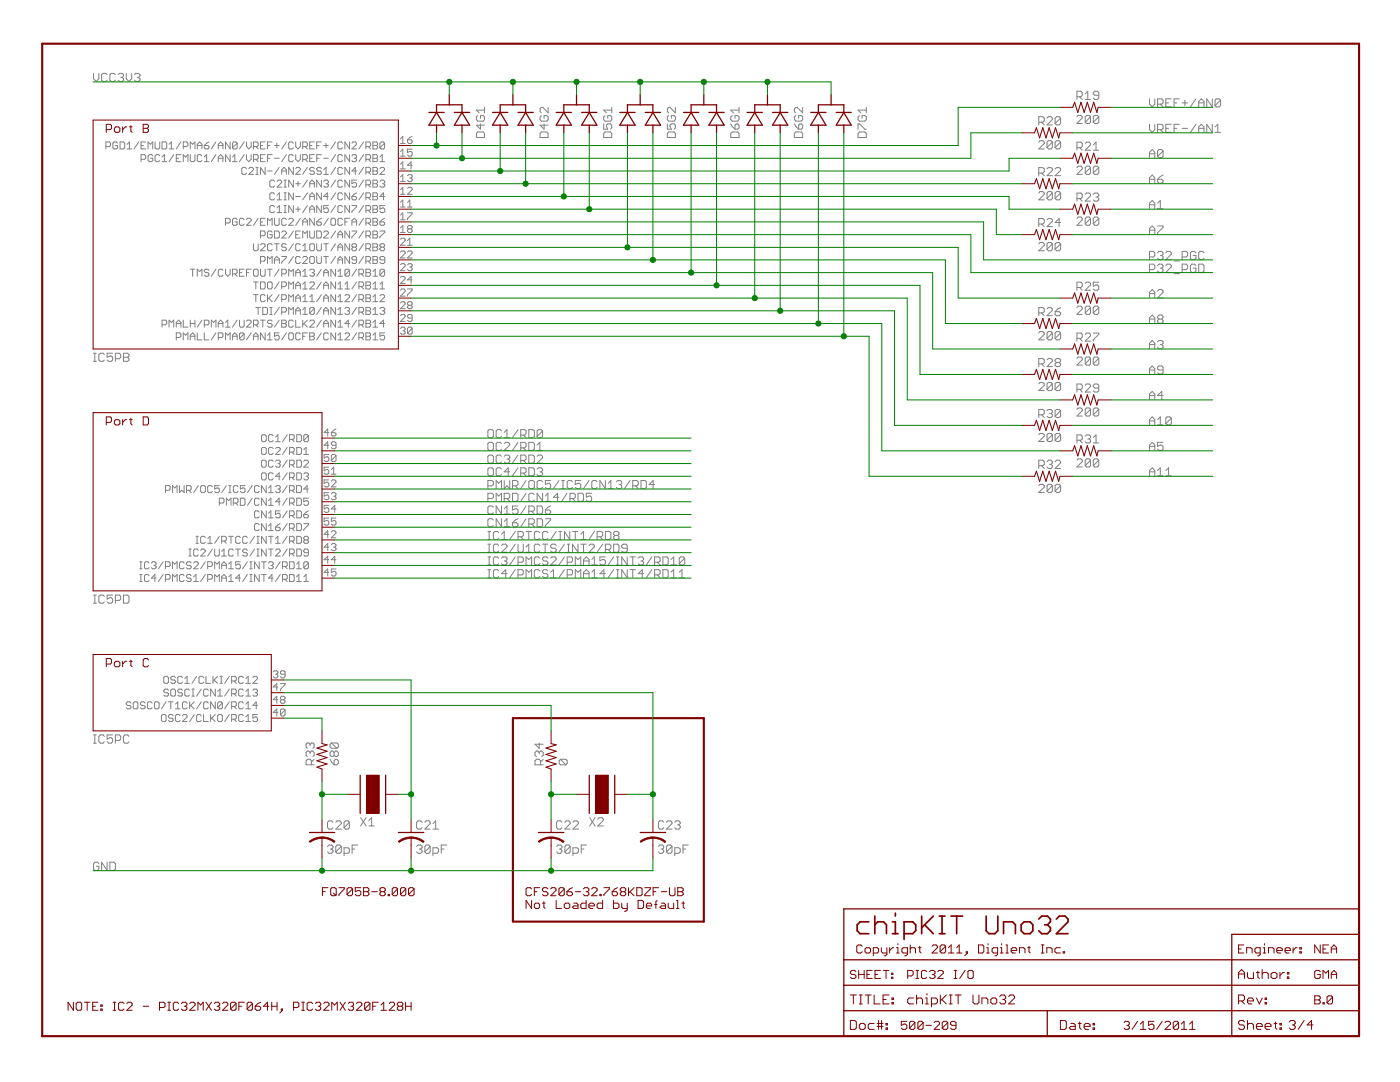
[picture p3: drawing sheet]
<svg xmlns="http://www.w3.org/2000/svg" width="279mm" height="216mm" viewBox="0 0 279 216" stroke-linecap="round" stroke-linejoin="round" font-family="sans-serif">
<g fill="none" stroke="#808080" stroke-width=".2">
<path d="M18.7 14.6v1.1l.5 .6 .5-.6v-1.1M21.4 14.9l-.3-.3h-.5l-.3 .3v1.1l.3 .3h.5l.3-.3M23 14.9l-.3-.3h-.5l-.3 .3v1.1l.3 .3h.5l.3-.3M23.6 14.9l.2-.3h.6l.2 .3v.3l-.2 .3M24.1 15.5h.3M24.4 15.5l.2 .2v.3l-.2 .3h-.6l-.2-.3M25.2 14.6v1.1l.5 .6 .6-.6v-1.1M26.8 14.9l.3-.3h.5l.3 .3v.3l-.3 .3M27.4 15.5h.2M27.6 15.5l.3 .2v.3l-.3 .3h-.5l-.3-.3M214.9 19.3h.8l.3-.3v-.5l-.3-.3h-.8v1.7M215.5 19.3l.5 .6"/>
<path d="M216.6 18.8l.5-.6v1.7M216.6 19.9h1M219.3 19h-.8l-.3-.2v-.3l.3-.3h.5l.3 .3v1.1l-.3 .3h-.5l-.3-.3M229.4 19.7v1.1l.6 .5 .5-.5v-1.1M233.8 19.7h-1.1v1.6h1.1M235.4 19.7h-1.1v1.6M236.5 20v1.1M238.7 19.7l-1.1 1.6M241.9 19.7v1.6l-1.1-1.6v1.6M243.6 20l-.3-.3h-.6l-.2 .3v1.1M243.6 20v1.1l-.3 .2h-.6l-.2-.2M243.6 20l-1.1 1.1"/>
<path d="M21.1 29.3h.7l.3-.3v-.4l-.3-.3h-.7v1.4M23.5 28.6l-.3-.3h-.4l-.3 .3v.9l.3 .2h.4l.3-.2v-.5h-.5M24 28.3h.6l.3 .3v.9l-.3 .2h-.6zM25.4 29.7h.9M25.4 28.8l.4-.5v1.4M27.7 28.3l-.9 1.4M28.2 29h.4M28.2 31.8h.6l.3-.2v-.5l-.3-.2h-.6v1.4M29.1 28.3h-.9v1.4h.9M29.5 29.7v-1.4l.5 .5 .5-.5v1.4M30.5 31.1l-.2-.2h-.5l-.3 .2v.9l.3 .3h.5l.2-.3v-.4h-.5M30.9 28.3v1.2l.3 .2h.5l.2-.2v-1.2"/>
<path d="M31.9 31.1l-.2-.2h-.5l-.3 .2v.9l.3 .3h.5l.2-.3M32.3 28.3h.8l.2 .3v.9l-.2 .2h-.8zM32.3 32.3h1M32.3 31.3l.5-.4v1.4M33.7 29.7h1M33.7 28.8l.5-.5v1.4M34.7 30.9l-1 1.4M35.2 31.6h.4M36.1 28.3l-.9 1.4M36.1 30.9h-.9v1.4h.9M36.6 29.3h.7l.2-.3v-.4l-.2-.3h-.7v1.4M36.6 32.3v-1.4l.4 .4 .5-.4v1.4"/>
<path d="M38 29.7v-1.4l.4 .5 .5-.5v1.4M38 30.9v1.1l.2 .3h.5l.2-.3v-1.1M39.4 29h.9M39.4 29.7v-.9l.4-.5 .5 .5v.9M40.3 31.1l-.3-.2h-.4l-.2 .2v.9l.2 .3h.4l.3-.3M40.8 29h.7l.2 .3v.2l-.2 .2h-.5l-.2-.2zM40.8 32.3h.9M40.8 31.3l.4-.4v1.4M41.7 28.3l-.9 .7M43.1 28.3l-.9 1.4M43.1 30.9l-.9 1.4M43.6 29h.9"/>
<path d="M43.6 29.7v-.9l.4-.5 .5 .5v.9M43.6 32.3v-1l.4-.4 .5 .4v1M43.6 31.6h.9M45.9 28.3v1.4l-.9-1.4v1.4M45.9 30.9v1.4l-.9-1.4v1.4M46.4 32.3h.9M46.4 31.3l.5-.4v1.4M47.3 28.6v.9l-.2 .2h-.5l-.2-.2M47.3 28.6l-.2-.3h-.5l-.2 .3v.9M47.3 28.6l-.9 .9M48.7 28.3l-.9 1.4M48.7 30.9l-.9 1.4"/>
<path d="M49.2 33.7l-.3-.3h-.4l-.2 .3v.9l.2 .2h.4l.3-.2M49.2 28.3v1l.5 .4 .4-.4v-1M49.2 30.9v.9l.5 .5 .4-.5v-.9M49.7 33.7l.2-.3h.5l.2 .3v.2l-.9 .9h.9M50.6 29.3h.7l.2-.3v-.4l-.2-.3h-.7v1.4M50.6 31.8h.7l.2-.2v-.5l-.2-.2h-.7v1.4M51.1 34.8h.4M51.1 29.3l.4 .4M51.1 31.8l.4 .5M51.1 33.4h.4M51.3 33.4v1.4M52 29h.5"/>
<path d="M52 31.6h.5M52.9 28.3h-.9v1.4h.9M52.9 30.9h-.9v1.4h.9M52.9 33.4v1.4l-.9-1.4v1.4M53.4 29h.4M53.4 31.6h.4M53.4 34.1h.9M54.3 28.3h-.9v1.4M54.3 30.9h-.9v1.4M54.8 38.7l-.2-.2h-.5l-.3 .2v1l.3 .2h.5l.2-.2M54.8 29h.9M54.8 31.6h.9"/>
<path d="M54.8 36.2l-.2-.3h-.5l-.3 .3v.9l.3 .2h.5l.2-.2M55.2 28.6v.9M55.3 39.9h.9M55.3 36.2l.2-.3h.5l.2 .3v.2l-.9 .9h.9M55.3 38.9l.5-.4v1.4M55.7 33.4l-.9 1.4M56.2 34.1h.9M56.2 34.8v-.9l.5-.5 .4 .5v.9M56.7 39.9h.4M56.7 35.9h.4M56.7 37.3h.4M56.7 38.5h.4"/>
<path d="M56.9 35.9v1.4M56.9 38.5v1.4M57.1 28.3l-.9 1.4M57.1 30.9l-.9 1.4M58.5 28.6l-.2-.3h-.5l-.2 .3v.9l.2 .2h.5l.2-.2M58.5 31.1l-.2-.2h-.5l-.2 .2v.9l.2 .3h.5l.2-.3M58.5 33.4v1.4l-.9-1.4v1.4M58.5 35.9v1.4l-.9-1.4v1.4M58.5 38.5v1.4l-.9-1.4v1.4M59 33.7l.2-.3h.5l.2 .3v.2l-.9 .9h.9M59 28.3v1l.5 .4 .4-.4v-1M59 30.9v.9l.5 .5 .4-.5v-.9"/>
<path d="M59 36.7h.9M59 39.2h.9M59.5 36.2v.9M60.4 29.3h.7l.2-.3v-.4l-.2-.3h-.7v1.4M60.4 31.8h.7l.2-.2v-.5l-.2-.2h-.7v1.4M60.9 29.3l.4 .4M60.9 31.8l.4 .5M61.3 33.4l-.9 1.4M61.3 35.9l-.9 1.4M61.3 38.5l-.9 1.4M61.8 29h.5M61.8 37.3v-.9l.5-.5 .4 .5v.9"/>
<path d="M61.8 39.9v-1l.5-.4 .4 .4v1M61.8 31.6h.5M61.8 36.7h.9M61.8 39.2h.9M62.7 33.7l-.2-.3h-.4l-.3 .3v.2l.3 .2h.4l.2 .2v.3l-.2 .2h-.4l-.3-.2M62.7 28.3h-.9v1.4h.9M62.7 30.9h-.9v1.4h.9M63.2 29h.5M63.2 31.6h.5M64.1 33.7l-.2-.3h-.4l-.3 .3v.2l.3 .2h.4l.2 .2v.3l-.2 .2h-.4l-.3-.2M64.1 28.3h-.9v1.4M64.1 30.9h-.9v1.4"/>
<path d="M64.1 35.9v1.4l-.9-1.4v1.4M64.1 38.5v1.4l-.9-1.4v1.4M64.6 34.8h.9M64.6 29h.9M64.6 33.9l.5-.5v1.4M64.6 31.6h.9M64.6 36.2l.3-.3h.4l.2 .3-.2 .5M65.1 28.6v.9M65.1 36.7h.2M65.3 36.7l.2 .2v.2l-.2 .2h-.4l-.3-.2M65.5 39.2h-.9l.7-.7v1.4M67 28.3l-1 1.4"/>
<path d="M67 30.9l-1 1.4M67 33.4l-1 1.4M67 35.9l-1 1.4M67 38.5l-1 1.4M68.4 33.7l-.3-.3h-.5l-.2 .3v.9l.2 .2h.5l.3-.2M68.4 38.7l-.3-.2h-.5l-.2 .2v1l.2 .2h.5l.3-.2M68.4 28.6l-.3-.3h-.5l-.2 .3v.9l.2 .2h.5l.3-.2M68.4 31.1l-.3-.2h-.5l-.2 .2v.9l.2 .3h.5l.3-.3M68.4 36.2l-.3-.3h-.5l-.2 .3v.9l.2 .2h.5l.3-.2M69.8 28.3v1.4l-1-1.4v1.4M69.8 30.9v1.4l-1-1.4v1.4M69.8 33.4v1.4l-1-1.4v1.4"/>
<path d="M69.8 35.9v1.4l-1-1.4v1.4M69.8 38.5v1.4l-1-1.4v1.4M70.2 39.2h.7l.3 .2v.3l-.3 .2h-.5l-.2-.2zM70.2 28.6l.2-.3h.5l.3 .3v.2l-1 .9h1M70.2 31.1l.2-.2h.5l.3 .2v.2l-.3 .3M70.7 31.6h.2M70.9 31.6l.3 .2v.2l-.3 .3h-.5l-.2-.3M71.2 35.9h-1v.8l.5-.3h.2l.3 .3v.4l-.3 .2h-.5l-.2-.2M71.2 34.1h-1l.7-.7v1.4M71.2 38.5l-1 .7M72.6 28.3l-1 1.4M72.6 30.9l-1 1.4"/>
<path d="M72.6 33.4l-1 1.4M72.6 35.9l-1 1.4M72.6 38.5l-1 1.4M73 29.3h.7l.3-.3v-.4l-.3-.3h-.7v1.4M73 31.8h.7l.3-.2v-.5l-.3-.2h-.7v1.4M73 34.3h.7l.3-.2v-.4l-.3-.3h-.7v1.4M73 36.9h.7l.3-.2v-.5l-.3-.3h-.7v1.4M73 39.4h.7l.3-.2v-.5l-.3-.2h-.7v1.4M73.5 29.3l.5 .4M73.5 31.8l.5 .5M73.5 34.3l.5 .5M73.5 36.9l.5 .4"/>
<path d="M73.5 39.4l.5 .5M74.4 33.4h.7l.3 .3-.3 .4 .3 .2v.3l-.3 .2h-.7zM74.4 38.5h.7l.3 .2-.3 .5 .3 .2v.3l-.3 .2h-.7zM74.4 28.3h.7l.3 .3-.3 .4 .3 .3v.2l-.3 .2h-.7zM74.4 29h.7M74.4 30.9h.7l.3 .2-.3 .5 .3 .2v.2l-.3 .3h-.7zM74.4 35.9h.7l.3 .3-.3 .5 .3 .2v.2l-.3 .2h-.7zM74.4 31.6h.7M74.4 34.1h.7M74.4 36.7h.7M74.4 39.2h.7M75.8 33.7l.3-.3h.4l.3 .3v.2l-1 .9h1"/>
<path d="M75.8 32.3h1M75.8 31.3l.5-.4v1.4M75.8 36.2l.3-.3h.4l.3 .3v.2l-.3 .3M76.3 36.7h.2M76.5 36.7l.3 .2v.2l-.3 .2h-.4l-.3-.2M76.8 28.6v.9l-.3 .2h-.4l-.3-.2M76.8 28.6l-.3-.3h-.4l-.3 .3v.9M76.8 28.6l-1 .9M76.8 39.2h-1l.7-.7v1.4M79.9 27.7l.5-.5v1.4M79.9 30.2l.5-.4v1.4M79.9 32.8l.5-.5v1.4"/>
<path d="M79.9 35.3l.5-.5v1.4M79.9 37.8l.5-.4v1.4M79.9 28.6h1M79.9 31.2h1M79.9 33.7h1M79.9 36.2h1M79.9 38.8h1M81.3 27.9h.7l.3 .5-.3 .2h-.4l-.3-.2zM81.3 35.1l.3-.3h.4l.3 .3v.2l-.3 .2M81.3 37.6l.3-.2h.4l.3 .2v.2l-1 1h1M81.8 35.5h.2M82 35.5l.3 .3-.3 .4h-.4l-.3-.2"/>
<path d="M82.3 29.8h-1v.6l.7-.2 .3 .2v.5l-.3 .3h-.4l-.3-.3M82.3 27.2l-.5 .2-.5 .5M82.3 33h-1l.7-.7v1.4M95.3 23.1l-.2 .2v.6l.2 .3h1.1l.3-.3v-.6l-.3-.2h-.5v.5M95.3 26.3h1.1l.3 .3v.8h-1.6v-.8zM95.9 24.7v1.1l-.8-.8h1.6M96.7 21.4v1.1M96.7 22h-1.6l.5 .5M108 23.1l-.2 .2v.6l.2 .3h1.1l.3-.3v-.6l-.3-.2h-.5v.5M108 26.3h1.1l.3 .3v.8h-1.6v-.8zM108.6 24.7v1.1l-.8-.8h1.6M109.4 21.4v1.1l-1.1-1.1h-.3l-.2 .3v.6l.2 .2"/>
<path d="M120.5 24.7v1.1h.8l-.3-.6v-.2l.3-.3h.5l.3 .3v.5l-.3 .3M120.7 23.1l-.2 .2v.6l.2 .3h1.1l.3-.3v-.6l-.3-.2h-.5v.5M120.7 26.3h1.1l.3 .3v.8h-1.6v-.8zM122.1 22h-1.6l.5 .5M122.1 21.4v1.1M133.2 24.7v1.1h.8l-.3-.6v-.2l.3-.3h.5l.3 .3v.5l-.3 .3M133.4 23.1l-.2 .2v.6l.2 .3h1.1l.3-.3v-.6l-.3-.2h-.5v.5M133.4 26.3h1.1l.3 .3v.8h-1.6v-.8zM134.8 21.4v1.1l-1.1-1.1h-.3l-.2 .3v.6l.2 .2M145.8 26.6l.3-.3h1.1l.3 .3v.8h-1.7zM145.8 24.7l.9 1.1M146.1 23.1l-.3 .2v.6l.3 .3h1.1l.3-.3v-.6l-.3-.2h-.5v.5"/>
<path d="M146.7 25l.2-.3h.3l.3 .3v.5l-.3 .3h-.5zM147.5 22h-1.7l.6 .5M147.5 21.4v1.1M158.5 26.6l.3-.3h1.1l.3 .3v.8h-1.7zM158.5 24.7l.9 1.1M158.8 23.1l-.3 .2v.6l.3 .3h1.1l.3-.3v-.6l-.3-.2h-.5v.5M159.4 25l.2-.3h.3l.3 .3v.5l-.3 .3h-.5zM160.2 21.4v1.1l-1.1-1.1h-.3l-.3 .3v.6l.3 .2M171.2 26.6l.3-.3h1.1l.3 .3v.8h-1.7zM171.2 25.8v-1.1h.3l1.1 1.1h.3M171.5 23.1l-.3 .2v.6l.3 .3h1.1l.3-.3v-.6l-.3-.2h-.6v.5M172.9 22h-1.7l.6 .5"/>
<path d="M172.9 21.4v1.1M207.3 38.5l.3-.3h.5l.3 .3v.3l-1.1 1.1h1.1M207.3 24.4h.8l.3-.3v-.5l-.3-.3h-.8v1.6M207.3 28.4l.3-.3h.5l.3 .3v.2l-1.1 1.1h1.1M207.3 34.5h.8l.3-.3v-.5l-.3-.3h-.8v1.7M207.9 34.5l.5 .6M207.9 24.4l.5 .5M209 23.6l.2-.3h.6l.2 .3v.2l-1 1.1h1M209 33.7l.2-.3h.6l.2 .3v.3l-1 1.1h1M210 38.5v1.1l-.2 .3h-.6l-.2-.3M210 38.5l-.2-.3h-.6l-.2 .3v1.1M210 28.4l-.2-.3h-.6l-.2 .3v1"/>
<path d="M210 28.4v1l-.2 .3h-.6l-.2-.3M210 38.5l-1 1.1M210 28.4l-1 1M210.6 33.7l.3-.3h.5l.3 .3v.3l-1.1 1.1h1.1M211.7 38.5v1.1l-.3 .3h-.5l-.3-.3M211.7 38.5l-.3-.3h-.5l-.3 .3v1.1M211.7 23.6l-.3-.3h-.5l-.3 .3v1M211.7 28.4l-.3-.3h-.5l-.3 .3v1M211.7 23.6v1l-.3 .3h-.5l-.3-.3M211.7 28.4v1l-.3 .3h-.5l-.3-.3M211.7 38.5l-1.1 1.1M211.7 28.4l-1.1 1"/>
<path d="M211.7 23.6l-1.1 1M214.9 33.4l.3-.3h.5l.3 .3v.3l-1.1 1.1h1.1M214.9 23.3l.3-.3h.5l.3 .3v.2l-1.1 1.1h1.1M214.9 29.5h.8l.3-.3v-.6l-.3-.2h-.8v1.6M214.9 39.6h.8l.3-.3v-.5l-.3-.3h-.8v1.6M215.5 29.5l.5 .5M215.5 39.6l.5 .5M216.6 28.6l.2-.2h.6l.2 .2v.3l-1 1.1h1M216.6 38.8l.2-.3h.6l.2 .3v.3l-1 1h1M217.6 33.4v1.1l-.2 .3h-.6l-.2-.3M217.6 33.4l-.2-.3h-.6l-.2 .3v1.1M217.6 23.3l-.2-.3h-.6l-.2 .3v1.1"/>
<path d="M217.6 23.3v1.1l-.2 .2h-.6l-.2-.2M217.6 33.4l-1 1.1M217.6 23.3l-1 1.1M218.2 38.8l.3-.3h.5l.3 .3v.3l-.3 .2M218.2 30h1.1M218.2 28.9l.5-.5v1.6M218.7 39.3h.3M219 39.3l.3 .3v.3l-.3 .2h-.5l-.3-.2M219.3 33.4v1.1l-.3 .3h-.5l-.3-.3M219.3 33.4l-.3-.3h-.5l-.3 .3v1.1M219.3 23.3l-.3-.3h-.5l-.3 .3v1.1M219.3 23.3v1.1l-.3 .2h-.5l-.3-.2"/>
<path d="M219.3 33.4l-1.1 1.1M219.3 23.3l-1.1 1.1M229.4 36.6v-1.1l.6-.6 .5 .6v1.1M229.4 24.8v1.1l.6 .5 .5-.5v-1.1M229.4 31.5v-1.1l.6-.6 .5 .6v1.1M229.4 30.7h1.1M229.4 35.8h1.1M231 20.8h.9l.2-.3v-.5l-.2-.3h-.9v1.6M231 25.9h.9l.2-.3v-.5l-.2-.3h-.9v1.6M231 35.8h.9l.2 .2v.3l-.2 .3h-.6l-.3-.3zM231.6 20.8l.5 .5M231.6 25.9l.5 .5"/>
<path d="M232.1 30.1l-.2-.3h-.6l-.3 .3v1.1M232.1 30.1v1.1l-.2 .3h-.6l-.3-.3M232.1 30.1l-1.1 1.1M232.1 34.9l-.5 .3-.6 .6M232.7 20.5h.5M232.7 25.6h.5M233.8 24.8h-1.1v1.6h1.1M234.3 20.5h.6M234.3 25.6h.6M235.4 24.8h-1.1v1.6M235.9 20.5h1.1M235.9 25.6h1.1"/>
<path d="M238.7 24.8l-1.1 1.6M239.2 21.3v-1.1l.5-.5 .6 .5v1.1M239.2 26.4v-1.1l.5-.5 .6 .5v1.1M239.2 20.5h1.1M239.2 25.6h1.1M241.9 24.8v1.6l-1.1-1.6v1.6M242.5 26.4h1.1M242.5 25.3l.5-.5v1.6M38 53.7h.9M38.4 53.7v1.4M39.4 55.1v-1.4l.4 .5 .5-.5v1.4M41.7 53.9l-.2-.2h-.5l-.2 .2v.3l.2 .2h.5l.2 .3-.2 .4h-.5l-.2-.2"/>
<path d="M43.1 53.7l-.9 1.4M44.5 53.9l-.2-.2h-.5l-.2 .2v1l.2 .2h.5l.2-.2M45 44.5h.7l.2-.2v-.5l-.2-.2h-.7v1.4M45 53.7v1l.5 .4 .4-.4v-1M46.4 54.7h.7l.2-.3v-.5l-.2-.2h-.7v1.4M46.9 54.7l.4 .4M47.3 43.8l-.2-.2h-.5l-.2 .2v.9l.2 .3h.5l.2-.3v-.4h-.4M47.8 54.4h.5M48.7 43.8l-.2-.2h-.5l-.2 .2v.9l.2 .3h.5l.2-.3M48.7 53.7h-.9v1.4h.9M49.2 43.8l.2-.2h.5l.2 .2v.2l-.9 1h.9M49.2 54.4h.5"/>
<path d="M50.1 53.7h-.9v1.4M50.6 48.6v1.2l.2 .2h.5l.2-.2v-1.2M50.6 53.9l.2-.2h.5l.2 .2v1l-.2 .2h-.5l-.2-.2zM50.6 56.3h.9M50.6 58.8h.9M51.1 56.3v1.4M51.1 58.8v1.4M51.5 43.6l-.9 1.4M52 48.9l.2-.3h.5l.2 .3v.2l-.9 .9h.9M52 56.3h.7l.2 .2v.9l-.2 .3h-.7zM52 47h.7l.2-.2v-.4l-.2-.3h-.7v1.4M52 52.1h.7l.2-.2v-.5l-.2-.2h-.7v1.4"/>
<path d="M52 53.7v1.2l.2 .2h.5l.2-.2v-1.2M52 44.3h.5M52.9 43.6h-.9v1.4h.9M52.9 59l-.2-.2h-.5l-.2 .2v.9l.2 .3h.5l.2-.3M53.4 45v-1.4l.4 .4 .5-.4v1.4M53.4 52.6v-1.4l.4 .4 .5-.4v1.4M53.4 56.5l.2-.2h.5l.2 .2v.9l-.2 .3h-.5l-.2-.3zM53.4 58.8v1.4M53.4 53.7h.9M53.6 59.5l.7 .7M53.8 53.7v1.4M54.3 48.9l-.2-.3h-.5l-.2 .3v.9l.2 .2h.5l.2-.2"/>
<path d="M54.3 46.4l-.2-.3h-.5l-.2 .3v.9l.2 .2h.5l.2-.2v-.5h-.5M54.3 58.8l-.9 .9M54.8 43.6v1.1l.2 .3h.5l.2-.3v-1.1M54.8 41.3l-.2-.3h-.5l-.3 .3v.9l.3 .2h.5l.2-.2M54.8 46.1h.7l.3 .3v.9l-.3 .2h-.7zM54.8 52.6v-1l.4-.4 .6 .4v1M54.8 48.6h.9M54.8 51.9h1M55.2 48.6v1.4M55.3 41.5l.5-.5v1.4M55.3 42.4h.9M55.7 53.7l-.9 1.4"/>
<path d="M55.7 56.3l-.9 1.4M55.7 58.8l-.9 1.4M56.2 54.7h.7l.2-.3v-.5l-.2-.2h-.7v1.4M56.2 51.2h.9v.2l-.9 .9v.3M56.2 57.2h.7l.2-.3v-.4l-.2-.2h-.7v1.4M56.2 59.7h.7l.2-.2v-.5l-.2-.2h-.7v1.4M56.2 46.4l.2-.3h.5l.2 .3v.2l-.9 .9h.9M56.7 41h.4M56.7 42.4h.4M56.9 41v1.4M57.1 43.8l-.2-.2h-.5l-.2 .2v.9l.2 .3h.5l.2-.3M57.1 48.9l-.2-.3h-.5l-.2 .3v.2l.2 .2h.5l.2 .3v.2l-.2 .2h-.5l-.2-.2"/>
<path d="M57.6 43.8l.2-.2h.5l.2 .2v.2l-.9 1h.9M57.6 55.1v-1.4l.5 .5 .4-.5v1.4M57.6 57.7v-1.4l.5 .4 .4-.4v1.4M58.5 41v1.4l-.9-1.4v1.4M58.5 46.1l-.9 1.4M58.5 48.6l-.9 1.4M58.5 51.2l-.9 1.4M59 55.1v-.9l.5-.5 .4 .5v.9M59 57.7v-1l.5-.4 .4 .4v1M59 46.8h.5M59 54.4h.9M59 56.9h.9"/>
<path d="M59 59.5h.9M59 41.7h.9M59.5 41.3v.9M59.9 48.9l-.2-.3h-.5l-.2 .3v.9l.2 .2h.5l.2-.2M59.9 46.1h-.9v1.4h.9M59.9 51.4l-.2-.2h-.5l-.2 .2v.9l.2 .3h.5l.2-.3M59.9 43.6l-.9 1.4M60.4 50h.9M60.4 45v-1l.5-.4 .4 .4v1M60.4 47.5v-1.4l.5 .5 .4-.5v1.4M60.4 51.4l.3-.2h.4l.2 .2v.2l-.9 1h.9M60.4 49.1l.5-.5v1.4"/>
<path d="M60.4 44.3h.9M60.4 54.2l.5-.5v1.4M60.4 56.7l.5-.4v1.4M60.4 59.3l.5-.5v1.4M60.4 55.1h.9M60.4 57.7h.9M61.3 41l-.9 1.4M61.8 48.9l.3-.3h.4l.2 .3v.9l-.2 .2h-.4l-.3-.2zM61.8 42.4v-.9l.5-.5 .4 .5v.9M61.8 46.1v1.2l.3 .2h.4l.2-.2v-1.2M61.8 51.4l.3-.2h.4l.2 .2v.9l-.2 .3h-.4l-.3-.3zM61.8 53.9l.3-.2h.4l.2 .2v.3l-.2 .2"/>
<path d="M61.8 56.5l.3-.2h.4l.2 .2v.2l-.9 1h.9M61.8 59.3l.5-.5v1.4M61.8 41.7h.9M62.3 54.4h.2M62.5 54.4l.2 .3-.2 .4h-.4l-.3-.2M62.7 43.6v1.4l-.9-1.4v1.4M63.2 44.3h.7l.2 .2v.2l-.2 .3h-.4l-.3-.3zM63.2 48.6v1.2l.3 .2h.4l.2-.2v-1.2M63.2 46.1h.7l.2 .3v.9l-.2 .2h-.7zM63.2 51.2v1.1l.3 .3h.4l.2-.3v-1.1M64.1 41v1.4l-.9-1.4v1.4M64.1 43.6l-.9 .7"/>
<path d="M64.1 53.7l-.9 1.4M64.1 56.3l-.9 1.4M64.1 58.8l-.9 1.4M64.6 46.4l.3-.3h.4l.2 .3v.2l-.9 .9h.9M64.6 55.1v-.9l.5-.5 .4 .5v.9M64.6 57.7v-1l.5-.4 .4 .4v1M64.6 48.6h.9M64.6 51.2h.9M64.6 54.4h.9M64.6 56.9h.9M64.6 59.5h.9M65.1 48.6v1.4"/>
<path d="M65.1 51.2v1.4M65.5 41h-.9v.7l.7-.2 .2 .2v.5l-.2 .2h-.4l-.3-.2M65.5 43.6l-.9 1.4M66.3 43.6h.4l.3 .2v.9l-.3 .3h-.4l-.3-.3v-.9zM67 53.7v1.4l-1-1.4v1.4M67 56.3v1.4l-1-1.4v1.4M67 58.8v1.4l-1-1.4v1.4M67 46.1l-1 1.4M67 48.6l-1 1.4M67 51.2l-1 1.4M67 41l-1 1.4M67.4 47.5v-.9l.5-.5 .5 .5v.9"/>
<path d="M67.4 50v-.9l.5-.5 .5 .5v.9M67.4 52.6v-1l.5-.4 .5 .4v1M67.4 46.8h1M67.4 49.3h1M67.4 51.9h1M67.4 54.2l.5-.5v1.4M67.4 55.1h1M67.4 56.7l.5-.4v1.4M67.4 59.3l.5-.5v1.4M67.4 57.7h1M68.4 43.8l-.3-.2h-.5l-.2 .2v.9l.2 .3h.5l.3-.3M68.4 41.3l-.3-.3h-.5l-.2 .3v.9l.2 .2h.5l.3-.2"/>
<path d="M68.8 59l.2-.2h.5l.3 .2v.3l-1 .9h1M68.8 44.3h.5M68.8 57.7h1M68.8 56.7l.5-.4v1.4M69.8 41v1.4l-1-1.4v1.4M69.8 43.6h-1v1.4M69.8 46.1v1.4l-1-1.4v1.4M69.8 48.6v1.4l-1-1.4v1.4M69.8 51.2v1.4l-1-1.4v1.4M69.8 53.9l-.3-.2h-.5l-.2 .2v1M69.8 53.9v1l-.3 .2h-.5l-.2-.2M69.8 53.9l-1 1"/>
<path d="M70.2 41h1v.3l-1 .9v.2M70.2 45v-1l.5-.4 .5 .4v1M70.2 46.1h1v.3l-1 .9v.2M70.2 44.3h1M70.4 49.3l-.2-.2v-.2l.2-.3h.5l.3 .3v.2l-.3 .2M70.4 49.3l-.2 .3 .2 .4h.5l.3-.2v-.2l-.3-.3M70.4 49.3h.5M71.2 51.9h-.8l-.2-.3v-.2l.2-.2h.5l.3 .2v.9l-.3 .3h-.5l-.2-.3M71.2 53.7l-1 1.4M71.2 56.3l-1 1.4M71.2 58.8l-1 1.4M71.6 54.7h.7l.3-.3v-.5l-.3-.2h-.7v1.4"/>
<path d="M71.6 57.2h.7l.3-.3v-.4l-.3-.2h-.7v1.4M71.6 59.7h.7l.3-.2v-.5l-.3-.2h-.7v1.4M72.1 54.7l.5 .4M72.1 57.2l.5 .5M72.1 59.7l.5 .5M72.6 43.6l-1 1.4M72.6 46.1l-1 1.4M72.6 48.6l-1 1.4M72.6 51.2l-1 1.4M72.6 41l-1 1.4M73 53.7h.7l.3 .2v.3l-.3 .2 .3 .5-.3 .2h-.7zM73 42h.7l.3-.3v-.4l-.3-.3h-.7v1.4"/>
<path d="M73 44.5h.7l.3-.2v-.5l-.3-.2h-.7v1.4M73 47h.7l.3-.2v-.4l-.3-.3h-.7v1.4M73 49.6h.7l.3-.3v-.4l-.3-.3h-.7v1.4M73 52.1h.7l.3-.2v-.5l-.3-.2h-.7v1.4M73 56.3h.7l.3 .2v.2l-.3 .2 .3 .5-.3 .3h-.7zM73 58.8h.7l.3 .2v.3l-.3 .2 .3 .4-.3 .3h-.7zM73 54.4h.7M73 56.9h.7M73 59.5h.7M73.5 52.1l.5 .5M73.5 44.5l.5 .5M73.5 47l.5 .5"/>
<path d="M73.5 49.6l.5 .4M73.5 42l.5 .4M74.4 43.6h.7l.3 .2-.3 .5 .3 .2v.2l-.3 .3h-.7zM74.4 48.6h.7l.3 .3v.2l-.3 .2 .3 .5-.3 .2h-.7zM74.4 41h.7l.3 .3-.3 .4 .3 .3v.2l-.3 .2h-.7zM74.4 46.1h.7l.3 .3-.3 .4 .3 .2v.3l-.3 .2h-.7zM74.4 51.2h.7l.3 .2v.2l-.3 .3 .3 .4-.3 .3h-.7zM74.4 44.3h.7M74.4 46.8h.7M74.4 49.3h.7M74.4 51.9h.7M74.4 55.1h1"/>
<path d="M74.4 54.2l.5-.5v1.4M74.4 56.7l.5-.4v1.4M74.4 59.3l.5-.5v1.4M74.4 57.7h1M74.4 41.7h.7M75.8 44.3h.7l.3 .2v.2l-.3 .3h-.4l-.3-.3zM75.8 46.1h1v.3l-1 .9v.2M75.8 59l.3-.2h.4l.3 .2v.3l-1 .9h1M75.8 56.7l.5-.4v1.4M75.8 57.7h1M76.1 49.3l-.3 .3v.2l.3 .2h.4l.3-.2-.3-.5M76.1 49.3l-.3-.2v-.2l.3-.3h.4l.3 .3v.2l-.3 .2"/>
<path d="M76.1 49.3h.4M76.8 53.9l-.3-.2h-.4l-.3 .2v1M76.8 53.9v1l-.3 .2h-.4l-.3-.2M76.8 43.6l-1 .7M76.8 53.9l-1 1M76.8 41h-1v.7l.7-.2 .3 .2v.5l-.3 .2h-.4l-.3-.2M76.8 51.9h-.7l-.3-.3v-.2l.3-.2h.4l.3 .2v.9l-.3 .3h-.4l-.3-.3M79.9 40.4l.5-.5v1.4M79.9 42.9l.5-.4v1.4M79.9 45.5l.5-.5v1.4M79.9 47.8l.3-.3h.4l.3 .3v.2l-1 .9h1M79.9 50.3l.3-.2h.4l.3 .2v.2l-1 1h1"/>
<path d="M79.9 43.9h1M79.9 46.4h1M79.9 52.8l.3-.2h.4l.3 .2v.3l-1 .9h1M79.9 55.4l.3-.2h.4l.3 .2v.2l-1 1h1M79.9 57.9l.3-.2h.4l.3 .2v.3l-1 .9h1M79.9 41.3h1M81.3 42.5h1v.2l-1 .9v.3M81.3 57.7h1v.2l-1 .9v.3M81.3 50.3l.3-.2h.4l.3 .2v.2l-1 1h1M81.3 52.8l.3-.2h.4l.3 .2v.3l-.3 .2M81.3 48.9h1M81.3 48l.5-.5v1.4"/>
<path d="M81.3 40.4l.5-.5v1.4M81.3 41.3h1M81.6 45.7l-.3-.2v-.3l.3-.2h.4l.3 .2v.3l-.3 .2M81.6 45.7l-.3 .2v.2l.3 .3h.4l.3-.3-.3-.4M81.6 45.7h.4M81.8 53.3h.2M82 53.3l.3 .3-.3 .4h-.4l-.3-.2M82.3 55.8h-1l.7-.6v1.4M207.3 44.7h.8l.3-.3v-.5l-.3-.3h-.8v1.6M207.3 48.7l.3-.3h.5l.3 .3v.2l-1.1 1.1h1.1M207.9 44.7l.5 .5M209 43.9l.2-.3h.6l.2 .3v.3l-1 1h1"/>
<path d="M210 48.7l-.2-.3h-.6l-.2 .3v1M210 48.7v1l-.2 .3h-.6l-.2-.3M210 48.7l-1 1M211.7 48.7l-.3-.3h-.5l-.3 .3v1M211.7 48.7v1l-.3 .3h-.5l-.3-.3M211.7 48.7l-1.1 1M211.7 44.4h-1.1l.8-.8v1.6M214.9 43.6l.3-.3h.5l.3 .3v.3l-1.1 1.1h1.1M214.9 57.4h.8l.3-.3v-.5l-.3-.3h-.8v1.6M215.5 57.4l.5 .5M216.6 56.6l.2-.3h.6l.2 .3v.3l-1 1h1M217.6 43.6l-.2-.3h-.6l-.2 .3v1.1"/>
<path d="M217.6 43.6v1.1l-.2 .3h-.6l-.2-.3M217.6 43.6l-1 1.1M219.3 43.6l-.3-.3h-.5l-.3 .3v1.1M219.3 56.3h-1.1v.8l.5-.2h.3l.3 .2v.6l-.3 .2h-.5l-.3-.2M219.3 43.6v1.1l-.3 .3h-.5l-.3-.3M219.3 43.6l-1.1 1.1M229.4 59.4v-1.1l.6-.5 .5 .5v1.1M229.4 41.7v-1.1l.6-.6 .5 .6v1.1M229.4 46.7v-1.1l.6-.5 .5 .5v1.1M229.4 51.3h.8l.3-.3v-.5l-.3-.3h-.8v1.6M229.4 53.8h.8l.3-.3v-.5l-.3-.3h-.8v1.7M229.4 40.9h1.1"/>
<path d="M229.4 45.9h1.1M229.4 58.6h1.1M231 53l.3-.3h.6l.2 .3v.3l-.2 .2M231 45.1h1.1v.3l-1.1 1v.3M231 50.5l.3-.3h.6l.2 .3v.2l-.2 .3M231 58.1l.3-.3h.6l.2 .3v.2l-1.1 1.1h1.1M231 40.6l.6-.6v1.7M231 41.7h1.1M231.6 51h.3M231.6 53.5h.3M231.9 51l.2 .3v.2l-.2 .3h-.6l-.3-.3M231.9 53.5l.2 .3v.3l-.2 .3h-.6l-.3-.3"/>
<path d="M232.7 50.5l.2-.3h.6l.3 .3v.2l-1.1 1.1h1.1M232.7 53l.2-.3h.6l.3 .3v.3l-1.1 1.1h1.1M234.3 52.1h1.1M234.3 54.6h1.1M235.9 51.3h.9l.2-.3v-.5l-.2-.3h-.9v1.6M235.9 53.8h.9l.2-.3v-.5l-.2-.3h-.9v1.7M238.7 50.5l-.3-.3h-.6l-.2 .3v1l.2 .3h.6l.3-.3v-.5h-.6M238.7 53l-.3-.3h-.6l-.2 .3v1.1l.2 .3h.6l.3-.3v-.6h-.6M239.2 52.7h.8l.3 .3v1.1l-.3 .3h-.8zM240.3 50.5l-.3-.3h-.5l-.3 .3v1l.3 .3h.5l.3-.3M18.7 72.1h.5M18.7 70.5h.5"/>
<path d="M18.9 70.5v1.6M20.8 70.7l-.2-.2h-.6l-.3 .2v1.1l.3 .3h.6l.2-.3M22.5 70.5h-1.1v.8l.5-.3h.3l.3 .3v.5l-.3 .3h-.5l-.3-.3M23 71.6h.8l.3-.3v-.6l-.3-.2h-.8v1.6M24.6 70.5h.9l.2 .2v.3l-.2 .3 .2 .3v.2l-.2 .3h-.9zM24.6 71.3h.9M32.3 64.8h.8l.2-.2v-.5l-.2-.2h-.8v1.4M33.7 65.3v-1.4l.5 .4 .5-.4v1.4M35.2 65.3v-1l.4-.4 .5 .4v1M35.2 67.4h.7l.2-.3v-.5l-.2-.2h-.7v1.4M35.2 64.6h.9M36.6 63.9v1.4h.9"/>
<path d="M36.6 67.8v-1.4l.4 .5 .5-.5v1.4M38 63.9v1.4M38 67.8v-.9l.4-.5 .5 .5v.9M38 64.6h.9M38 67.1h.9M38.9 63.9v1.4M39.4 66.4v1.4h.9M40.3 63.9l-.9 1.4M40.8 66.4v1.4h.9M40.8 64.8h.7l.2-.2v-.5l-.2-.2h-.7v1.4M42.2 65.3v-1.4l.4 .4 .5-.4v1.4M43.1 66.4l-.9 1.4"/>
<path d="M43.6 65.3v-1l.4-.4 .5 .4v1M43.6 67.4h.7l.2-.3v-.5l-.2-.2h-.7v1.4M43.6 64.6h.9M45 67.8v-1.4l.5 .5 .4-.5v1.4M45 65.3h.9M45 64.3l.5-.4v1.4M46.4 67.8v-.9l.5-.5 .4 .5v.9M46.4 67.1h.9M47.3 63.9l-.9 1.4M47.8 63.9v1.1l.2 .3h.5l.2-.3v-1.1M48.7 66.6v1l-.2 .2h-.5l-.2-.2M48.7 66.6l-.2-.2h-.5l-.2 .2v1"/>
<path d="M48.7 66.6l-.9 1M49.2 64.1l.2-.2h.5l.2 .2v.2l-.9 1h.9M50.1 66.4l-.9 1.4M50.6 64.8h.7l.2-.2v-.5l-.2-.2h-.7v1.4M50.6 67.8v-.9l.5-.5 .4 .5v.9M50.6 67.1h.9M51.1 61.3h.9M51.1 64.8l.4 .5M51.5 61.3v1.4M52 63.9h.9M52.5 61.3h.7l.2 .3v.9l-.2 .2h-.7zM52.5 63.9v1.4"/>
<path d="M52.9 66.4v1.4l-.9-1.4v1.4M53.4 67.8h.9M53.4 66.9l.4-.5v1.4M53.8 62.7h.5M53.8 61.3h.5M54.1 61.3v1.4M54.3 64.1l-.2-.2h-.5l-.2 .2v.2l.2 .3h.5l.2 .2-.2 .5h-.5l-.2-.3M55.7 66.4h-.9v.7l.7-.2 .2 .2v.5l-.2 .2h-.5l-.2-.2M55.7 63.9l-.9 1.4M55.8 61.3l-1 1.4M56.2 62.3h.7l.2-.3v-.4l-.2-.3h-.7v1.4M56.2 63.9h.7l.2 .2v.2l-.2 .3 .2 .2v.2l-.2 .3h-.7z"/>
<path d="M56.2 64.6h.7M57.1 66.4l-.9 1.4M57.6 60.2v-1.4l.5 .5 .4-.5v1.4M57.6 62.7v-1.4l.5 .5 .4-.5v1.4M57.8 66.4h.5l.2 .2v1l-.2 .2h-.5l-.2-.2v-1zM58.5 64.1l-.2-.2h-.5l-.2 .2v.9l.2 .3h.5l.2-.3M59 60.2v-.9l.5-.5 .4 .5v.9M59 62.7v-.9l.5-.5 .4 .5v.9M59 63.9v1.4h.9M59 62h.9M59.9 66.6l-.2-.2h-.5l-.2 .2v1l.2 .2h.5l.2-.2M60.4 62.7h.9"/>
<path d="M60.4 63.9v1.4M60.4 61.8l.5-.5v1.4M60.4 60.2h.9M60.4 67.1h.5M60.7 64.6l.6 .7M61.3 66.4h-.9v1.4M61.3 63.9l-.9 .9M61.8 66.4h.7l.2 .2v.3l-.2 .2 .2 .5-.2 .2h-.7zM61.8 64.1l.3-.2h.4l.2 .2v.2l-.9 1h.9M61.8 60.2h.9M61.8 67.1h.7M62.7 61.6v.9l-.2 .2h-.4l-.3-.2"/>
<path d="M62.7 61.6l-.2-.3h-.4l-.3 .3v.9M62.7 61.6l-.9 .9M64.1 61.3l-.9 1.4M64.1 63.9l-.9 1.4M64.1 66.4l-.9 1.4M64.6 60.2v-.9l.5-.5 .4 .5v.9M64.6 62.7v-.9l.5-.5 .4 .5v.9M64.6 65.3v-1l.5-.4 .4 .4v1M64.6 62h.9M64.6 64.6h.9M65.5 66.6l-.2-.2h-.4l-.3 .2v1l.3 .2h.4l.2-.2M67 61.3v1.4l-1-1.4v1.4"/>
<path d="M67 63.9v1.4l-1-1.4v1.4M67 66.4v1.4l-1-1.4v1.4M67.4 62.7h1M67.4 67.8h1M67.4 61.8l.5-.5v1.4M67.4 64.3l.5-.4v1.4M67.4 66.9l.5-.5v1.4M67.4 60.2h1M67.4 65.3h1M68.8 66.6l.2-.2h.5l.3 .2v.3l-1 .9h1M68.8 61.6l.2-.3h.5l.3 .3v.2l-.3 .2M69.3 62h.2"/>
<path d="M69.5 62l.3 .3v.2l-.3 .2h-.5l-.2-.2M69.8 64.6h-1l.7-.7v1.4M71.2 61.3l-1 1.4M71.2 63.9l-1 1.4M71.2 66.4l-1 1.4M71.6 62.3h.7l.3-.3v-.4l-.3-.3h-.7v1.4M71.6 64.8h.7l.3-.2v-.5l-.3-.2h-.7v1.4M71.6 67.4h.7l.3-.3v-.5l-.3-.2h-.7v1.4M72.1 62.3l.5 .4M72.1 64.8l.5 .5M72.1 67.4l.5 .4M73 61.3h.7l.3 .3v.2l-.3 .2 .3 .5-.3 .2h-.7z"/>
<path d="M73 66.4h.7l.3 .2v.3l-.3 .2 .3 .5-.3 .2h-.7zM73 63.9h.7l.3 .2v.2l-.3 .3 .3 .4-.3 .3h-.7zM73 62h.7M73 64.6h.7M73 67.1h.7M74.4 62.7h1M74.4 67.8h1M74.4 61.8l.5-.5v1.4M74.4 64.3l.5-.4v1.4M74.4 66.9l.5-.5v1.4M74.4 60.2h1M74.4 65.3h1"/>
<path d="M75.8 61.6l.3-.3h.4l.3 .3v.2l-.3 .2M76.3 62h.2M76.5 62l.3 .3v.2l-.3 .2h-.4l-.3-.2M76.8 66.4h-1v.7l.7-.2 .3 .2v.5l-.3 .2h-.4l-.3-.2M76.8 64.6h-1l.7-.7v1.4M79.9 63l.3-.3h.4l.3 .3v.2l-1 .9h1M79.9 60.5l.3-.3h.4l.3 .3v.2l-1 .9h1M79.9 65.5l.3-.2h.4l.3 .2-.3 .5M80.4 66h.2M80.6 66l.3 .2v.3l-.3 .2h-.4l-.3-.2M81.6 60.9l-.3-.2v-.2l.3-.3h.4l.3 .3-.3 .4M81.6 60.9l-.3 .2v.3l.3 .2h.4l.3-.2v-.3l-.3-.2"/>
<path d="M81.6 60.9h.4M82.3 63.5h-.7l-.3-.3v-.2l.3-.3h.4l.3 .3v.9l-.3 .2h-.4l-.3-.2M82.3 65.5l-.3-.2h-.4l-.3 .2v1M82.3 65.5v1l-.3 .2h-.4l-.3-.2M82.3 65.5l-1 1M207.3 62.4h.8l.3-.2v-.6l-.3-.2h-.8v1.6M207.3 66.5l.3-.3h.5l.3 .3v.2l-1.1 1.1h1.1M207.3 72.6h.8l.3-.3v-.5l-.3-.3h-.8v1.7M207.3 76.6l.3-.3h.5l.3 .3v.3l-1.1 1h1.1M207.9 62.4l.5 .6M207.9 72.6l.5 .6M209 61.6l.2-.2h.6l.2 .2v.3l-1 1.1h1"/>
<path d="M209 71.8l.2-.3h.6l.2 .3v.3l-1 1.1h1M210 66.5l-.2-.3h-.6l-.2 .3v1M210 76.6l-.2-.3h-.6l-.2 .3v1.1M210 66.5v1l-.2 .3h-.6l-.2-.3M210 76.6v1.1l-.2 .2h-.6l-.2-.2M210 66.5l-1 1M210 76.6l-1 1.1M210.6 62.2h.8l.3 .2v.3l-.3 .3h-.5l-.3-.3zM210.9 72.3l-.3-.2v-.3l.3-.3h.5l.3 .3v.3l-.3 .2M210.9 72.3l-.3 .3v.3l.3 .3h.5l.3-.3v-.3l-.3-.3M210.9 72.3h.5M211.7 66.5l-.3-.3h-.5l-.3 .3v1"/>
<path d="M211.7 76.6l-.3-.3h-.5l-.3 .3v1.1M211.7 66.5v1l-.3 .3h-.5l-.3-.3M211.7 76.6v1.1l-.3 .2h-.5l-.3-.2M211.7 66.5l-1.1 1M211.7 76.6l-1.1 1.1M211.7 61.4l-.6 .2-.5 .6M214.9 61.4l.3-.3h.5l.3 .3v.2l-1.1 1.1h1.1M214.9 67.5h.8l.3-.2v-.6l-.3-.2h-.8v1.6M214.9 71.5l.3-.3h.5l.3 .3v.3l-1.1 1.1h1.1M214.9 77.7h.8l.3-.3v-.5l-.3-.3h-.8v1.6M215.5 67.5l.5 .6M215.5 77.7l.5 .5"/>
<path d="M216.6 66.7l.2-.2h.6l.2 .2v.3l-1 1.1h1M216.6 76.9l.2-.3h.6l.2 .3v.2l-1 1.1h1M217.6 61.4l-.2-.3h-.6l-.2 .3v1M217.6 71.5l-.2-.3h-.6l-.2 .3v1.1M217.6 61.4v1l-.2 .3h-.6l-.2-.3M217.6 71.5v1.1l-.2 .3h-.6l-.2-.3M217.6 61.4l-1 1M217.6 71.5l-1 1.1M218.2 66.5h1.1v.2l-1.1 1.1v.3M219.3 61.4l-.3-.3h-.5l-.3 .3v1M219.3 71.5l-.3-.3h-.5l-.3 .3v1.1M219.3 77.4h-.8l-.3-.3v-.2l.3-.3h.5l.3 .3v1.1l-.3 .2h-.5l-.3-.2"/>
<path d="M219.3 61.4v1l-.3 .3h-.5l-.3-.3M219.3 71.5v1.1l-.3 .3h-.5l-.3-.3M219.3 61.4l-1.1 1M219.3 71.5l-1.1 1.1M229.4 69.6v-1.1l.6-.6 .5 .6v1.1M229.4 79.7v-1l.6-.6 .5 .6v1M229.4 74.6v-1l.6-.6 .5 .6v1M229.4 64.5v-1.1l.6-.5 .5 .5v1.1M229.4 63.7h1.1M229.4 68.7h1.1M229.4 73.8h1.1M229.4 78.9h1.1"/>
<path d="M231 68.2l.3-.3h.6l.2 .3v.3l-.2 .2M231.3 63.7l-.3-.3v-.2l.3-.3h.6l.2 .3v.2l-.2 .3M231.3 63.7l-.3 .3v.2l.3 .3h.6l.2-.3v-.2l-.2-.3M231.3 63.7h.6M231.6 68.7h.3M231.9 68.7l.2 .3v.3l-.2 .3h-.6l-.3-.3M232.1 73.8h-.8l-.3-.2v-.3l.3-.3h.6l.2 .3v1.1l-.2 .2h-.6l-.3-.2M232.1 78.9h-1.1l.9-.8v1.6M33 97.8h.7l.3-.2v-.5l-.3-.2h-.7v1.4M34.4 98.3v-1.4l.5 .5 .4-.5v1.4M35.8 96.9v1.4l.5-.5 .4 .5v-1.4M37.2 97.8h.7l.2-.2v-.5l-.2-.2h-.7v1.4"/>
<path d="M37.7 97.8l.4 .5M39.6 96.9l-.9 1.4M40 97.1l.3-.2h.4l.3 .2v.9l-.3 .3h-.4l-.3-.3zM42.4 97.1l-.3-.2h-.4l-.3 .2v.9l.3 .3h.4l.3-.3M43.8 96.9h-1v.7l.5-.2 .5 .2v.4l-.3 .3h-.4l-.3-.3M45.2 96.9l-1 1.4M45.6 96.9h.5M45.6 98.3h.5M45.9 96.9v1.4M47.5 97.1l-.2-.2h-.5l-.2 .2v.9l.2 .3h.5l.2-.3M48 99.4h.7l.2 .3v.9l-.2 .2h-.7zM48.9 96.9h-.9v.7l.4-.2h.3l.2 .2v.4l-.2 .3h-.5l-.2-.3"/>
<path d="M50.3 96.9l-.9 1.4M50.3 99.4l-.9 1.4M51.7 97.1l-.2-.2h-.5l-.2 .2v.9l.2 .3h.5l.2-.3M51.7 99.7l-.2-.3h-.5l-.2 .3v.9l.2 .2h.5l.2-.2M52.2 94.6l.2-.2h.5l.2 .2v.9l-.2 .3h-.5l-.2-.3zM52.4 91.8h.5l.2 .2v1l-.2 .2h-.5l-.2-.2v-1zM52.4 86.7h.5l.2 .3v.9l-.2 .2h-.5l-.2-.2v-.9zM52.4 89.3h.5l.2 .2v.9l-.2 .3h-.5l-.2-.3v-.9zM53.1 96.9v1.4l-.9-1.4v1.4M53.1 99.4v1.4l-.9-1.4v1.4M53.6 97.4l.5-.5v1.4M53.6 99.9l.5-.5v1.4"/>
<path d="M53.6 98.3h.9M54.5 92l-.2-.2h-.5l-.2 .2v1l.2 .2h.5l.2-.2M54.5 87l-.2-.3h-.5l-.2 .3v.9l.2 .2h.5l.2-.2M54.5 89.5l-.2-.2h-.5l-.2 .2v.9l.2 .3h.5l.2-.3M54.5 94.6l-.2-.2h-.5l-.2 .2v.9l.2 .3h.5l.2-.3M55 87.2l.5-.5v1.4M55 88.1h.9M55 89.5l.2-.2h.5l.2 .2v.2l-.9 1h.9M55 92l.2-.2h.5l.2 .2v.3l-.2 .2M55 97.1l.2-.2h.5l.2 .2v.3l-.2 .2M55.5 92.5h.2M55.5 97.6h.2"/>
<path d="M55.7 92.5l.2 .3-.2 .4h-.5l-.2-.2M55.7 97.6l.2 .2-.2 .5h-.5l-.2-.3M55.9 95h-.9l.7-.6v1.4M57.3 86.7l-.9 1.4M57.3 89.3l-.9 1.4M57.3 91.8l-.9 1.4M57.3 94.4l-.9 1.4M57.3 96.9l-.9 1.4M57.3 99.4l-.9 1.4M57.8 90.2h.7l.2-.2v-.5l-.2-.2h-.7v1.4M57.8 87.7h.7l.2-.3v-.4l-.2-.3h-.7v1.4M57.8 92.8h.7l.2-.3v-.5l-.2-.2h-.7v1.4"/>
<path d="M57.8 95.3h.7l.2-.3v-.4l-.2-.2h-.7v1.4M57.8 97.8h.7l.2-.2v-.5l-.2-.2h-.7v1.4M58.3 87.7l.4 .4M58.3 90.2l.4 .5M58.3 92.8l.4 .4M58.3 95.3l.4 .5M58.3 97.8l.4 .5M59.2 96.9h.7l.3 .2v.9l-.3 .3h-.7zM59.2 91.8h.7l.3 .2v1l-.3 .2h-.7zM59.2 86.7h.7l.3 .3v.9l-.3 .2h-.7zM59.2 89.3h.7l.3 .2v.9l-.3 .3h-.7zM59.2 94.4h.7l.3 .2v.9l-.3 .3h-.7z"/>
<path d="M59.2 99.4h.7l.3 .3v.9l-.3 .2h-.7zM60.6 92l.2-.2h.5l.3 .2v.3l-1 .9h1M60.6 94.6l.2-.2h.5l.3 .2v.2l-.3 .2M60.6 90.7h1M60.6 89.7l.5-.4v1.4M61.1 95h.2M61.3 95l.3 .3v.2l-.3 .3h-.5l-.2-.3M61.6 97.6h-1l.7-.7v1.4M61.6 87l-.3-.3h-.5l-.2 .3v.9M61.6 87v.9l-.3 .2h-.5l-.2-.2M61.6 99.4h-1v.7l.5-.2 .5 .2v.5l-.3 .2h-.5l-.2-.2M61.6 87l-1 .9"/>
<path d="M65.6 93.2h-.9v.7l.7-.2 .2 .2v.5l-.2 .2h-.5l-.2-.2M65.6 86.3h-.9l.7-.7v1.4M65.6 88.9h-.9l.7-.8v1.4M65.6 90.7h-.9v.7l.7-.3 .2 .3v.5l-.2 .2h-.5l-.2-.2M65.6 95.8h-.9v.7l.7-.3 .2 .3v.4l-.2 .3h-.5l-.2-.3M65.6 98.3h-.9v.7l.7-.2 .2 .2v.5l-.2 .2h-.5l-.2-.2M66.1 86.3h.7l.3 .2v.3l-.3 .2h-.5l-.2-.2zM66.1 96l.2-.2h.5l.3 .2v.2l-1 1h1M66.1 98.6l.2-.3h.5l.3 .3v.2l-.3 .2M66.1 94.6h1M66.1 93.7l.5-.5v1.4M66.6 99h.2"/>
<path d="M66.8 99l.3 .2v.3l-.3 .2h-.5l-.2-.2M67.1 88.9h-.8l-.2-.3 .2-.5h.5l.3 .3v.9l-.3 .2h-.5l-.2-.2M67.1 85.6l-1 .7M67.1 90.9l-.3-.2h-.5l-.2 .2v1M67.1 90.9v1l-.3 .2h-.5l-.2-.2M67.1 90.9l-1 1M97.4 96.9h.8l.3-.2v-.6l-.3-.2h-.8v1.6M97.4 99.5h.8l.3-.3v-.5l-.3-.3h-.8v1.6M97.6 85.7h.6l.3 .3v1.1l-.3 .2h-.6l-.2-.2v-1.1zM97.6 88.3h.6l.3 .2v1.1l-.3 .3h-.6l-.2-.3v-1.1zM97.6 90.8h.6l.3 .3v1.1l-.3 .2h-.6l-.2-.2v-1.1zM97.6 93.3h.6l.3 .3v1.1l-.3 .3h-.6l-.2-.3v-1.1z"/>
<path d="M99 97.5v-1.6l.5 .5 .6-.5v1.6M100.1 88.5l-.3-.2h-.5l-.3 .2v1.1l.3 .3h.5l.3-.3M100.1 93.6l-.3-.3h-.5l-.3 .3v1.1l.3 .3h.5l.3-.3M100.1 86l-.3-.3h-.5l-.3 .3v1.1l.3 .2h.5l.3-.2M100.1 91.1l-.3-.3h-.5l-.3 .3v1.1l.3 .2h.5l.3-.2M100.6 95.9v1.6l.6-.6 .5 .6v-1.6M100.6 87.3h1.1M100.6 86.3l.6-.6v1.6M100.6 91.1l.3-.3h.5l.3 .3v.3l-.3 .2M100.6 88.5l.3-.2h.5l.3 .2v.3l-1.1 1.1h1.1M100.6 99.5h.8l.3-.3v-.5l-.3-.3h-.8v1.6M101.2 99.5l.5 .5"/>
<path d="M101.2 91.6h.2M101.4 91.6l.3 .3v.3l-.3 .2h-.5l-.3-.2M101.7 94.1h-1.1l.8-.8v1.7M102.3 96.9h.8l.3-.2v-.6l-.3-.2h-.8v1.6M102.3 98.4h.8l.3 .3v1.1l-.3 .2h-.8zM102.8 96.9l.6 .6M103.4 85.7l-1.1 1.6M103.4 88.3l-1.1 1.6M103.4 90.8l-1.1 1.6M103.4 93.3l-1.1 1.7M103.9 86.8h.8l.3-.3v-.5l-.3-.3h-.8v1.6M103.9 89.4h.8l.3-.3v-.6l-.3-.2h-.8v1.6"/>
<path d="M103.9 91.9h.8l.3-.3v-.5l-.3-.3h-.8v1.6M103.9 94.4h.8l.3-.3v-.5l-.3-.3h-.8v1.7M104.4 86.8l.6 .5M104.4 89.4l.6 .5M104.4 91.9l.6 .5M104.4 94.4l.6 .6M105 95.9l-1.1 1.6M105 98.4l-1.1 1.6M105.5 85.7h.8l.3 .3v1.1l-.3 .2h-.8zM105.5 88.3h.8l.3 .2v1.1l-.3 .3h-.8zM105.5 90.8h.8l.3 .3v1.1l-.3 .2h-.8zM105.5 93.3h.8l.3 .3v1.1l-.3 .3h-.8z"/>
<path d="M105.5 96.1l.3-.2h.5l.3 .2v1.1l-.3 .3h-.5l-.3-.3zM106.6 98.7l-.3-.3h-.5l-.3 .3v1.1l.3 .2h.5l.3-.2M107.2 91.1l.2-.3h.6l.3 .3v.3l-1.1 1h1.1M107.2 93.6l.2-.3h.6l.3 .3v.3l-.3 .2M107.2 89.9h1.1M107.2 88.8l.5-.5v1.6M107.7 94.1h.3M108 94.1l.3 .3v.3l-.3 .3h-.6l-.2-.3M108.3 86v1.1l-.3 .2h-.6l-.2-.2M108.3 96.1l-.3-.2h-.6l-.2 .2v1.1l.2 .3h.6l.3-.3M108.3 86l-.3-.3h-.6l-.2 .3v1.1M108.3 98.4v1.6l-1.1-1.6v1.6"/>
<path d="M108.3 86l-1.1 1.1M108.8 99l.5-.6v1.6M109.9 95.9h-1.1v.8l.5-.3h.3l.3 .3v.5l-.3 .3h-.5l-.3-.3M111.5 95.9l-1.1 1.6M111.5 99.2h-1.1l.9-.8v1.6M112.1 95.9h.5M112.1 97.5h.5M112.4 95.9v1.6M113.2 98.4l-1.1 1.6M113.7 99.5h.9l.2-.3v-.5l-.2-.3h-.9v1.6M114.3 96.1l-.3-.2h-.5l-.3 .2v1.1l.3 .3h.5l.3-.3M114.3 99.5l.5 .5"/>
<path d="M115.4 98.4h.8l.3 .3v1.1l-.3 .2h-.8zM115.9 95.9h-1.1v.8l.9-.3 .2 .3v.5l-.2 .3h-.6l-.3-.3M117.6 95.9l-1.1 1.6M118.1 98.4h-1.1v.8l.6-.2h.2l.3 .2v.6l-.3 .2h-.5l-.3-.2M119.2 96.1l-.3-.2h-.5l-.3 .2v1.1l.3 .3h.5l.3-.3M120.8 95.9v1.6l-1.1-1.6v1.6M121.4 97.5h1.1M121.4 96.4l.5-.5v1.6M123 96.1l.3-.2h.5l.3 .2v.3l-.3 .3M123.5 96.7h.3M123.8 96.7l.3 .2v.3l-.3 .3h-.5l-.3-.3M125.7 95.9l-1.1 1.6"/>
<path d="M126.3 96.9h.8l.3-.2v-.6l-.3-.2h-.8v1.6M126.8 96.9l.6 .6M127.9 95.9h.8l.3 .2v1.1l-.3 .3h-.8zM130.6 96.7h-1.1l.8-.8v1.6M207.3 82.8h.8l.3-.3v-.5l-.3-.3h-.8v1.6M207.3 86.7l.3-.2h.5l.3 .2v.3l-1.1 1.1h1.1M207.3 92.9h.8l.3-.2v-.6l-.3-.3h-.8v1.7M207.3 96.9l.3-.3h.5l.3 .3v.3l-1.1 1.1h1.1M207.9 82.8l.5 .5M207.9 92.9l.5 .6M209 82l.2-.3h.6l.2 .3v.2l-.2 .3M209 92.1l.2-.3h.6l.2 .3v.3l-.2 .3"/>
<path d="M209.5 82.5h.3M209.5 92.7h.3M209.8 82.5l.2 .3v.3l-.2 .2h-.6l-.2-.2M209.8 92.7l.2 .2v.3l-.2 .3h-.6l-.2-.3M210 86.7l-.2-.2h-.6l-.2 .2v1.1M210 96.9l-.2-.3h-.6l-.2 .3v1.1M210 86.7v1.1l-.2 .3h-.6l-.2-.3M210 96.9v1.1l-.2 .3h-.6l-.2-.3M210 86.7l-1 1.1M210 96.9l-1 1.1M210.6 92.1l.3-.3h.5l.3 .3v.3l-1.1 1.1h1.1M211.7 82l-.3-.3h-.5l-.3 .3v1.1"/>
<path d="M211.7 86.7l-.3-.2h-.5l-.3 .2v1.1M211.7 96.9l-.3-.3h-.5l-.3 .3v1.1M211.7 82v1.1l-.3 .2h-.5l-.3-.2M211.7 86.7v1.1l-.3 .3h-.5l-.3-.3M211.7 96.9v1.1l-.3 .3h-.5l-.3-.3M211.7 86.7l-1.1 1.1M211.7 96.9l-1.1 1.1M211.7 82l-1.1 1.1M214.9 81.7l.3-.3h.5l.3 .3v.3l-1.1 1h1.1M214.9 87.8h.8l.3-.2v-.6l-.3-.2h-.8v1.6M214.9 91.8l.3-.2h.5l.3 .2v.3l-1.1 1.1h1.1M215.5 87.8l.5 .6"/>
<path d="M216.6 87l.2-.2h.6l.2 .2v.3l-.2 .3M217.1 87.6h.3M217.4 87.6l.2 .2v.3l-.2 .3h-.6l-.2-.3M217.6 81.7l-.2-.3h-.6l-.2 .3v1.1M217.6 91.8l-.2-.2h-.6l-.2 .2v1.1M217.6 81.7v1.1l-.2 .2h-.6l-.2-.2M217.6 91.8v1.1l-.2 .3h-.6l-.2-.3M217.6 81.7l-1 1.1M217.6 91.8l-1 1.1M218.2 87.3l.5-.5v1.6M218.2 88.4h1.1M219.3 81.7l-.3-.3h-.5l-.3 .3v1.1"/>
<path d="M219.3 91.8l-.3-.2h-.5l-.3 .2v1.1M219.3 81.7v1.1l-.3 .2h-.5l-.3-.2M219.3 91.8v1.1l-.3 .3h-.5l-.3-.3M219.3 81.7l-1.1 1.1M219.3 91.8l-1.1 1.1M229.4 84.8v-1.1l.6-.5 .5 .5v1.1M229.4 89.9v-1.1l.6-.5 .5 .5v1.1M229.4 95v-1.1l.6-.6 .5 .6v1.1M229.4 94.1h1.1M229.4 84h1.1M229.4 89.1h1.1M231 83.7l.6-.5v1.6"/>
<path d="M231 93.9l.6-.6v1.7M231 95h1.1M231 84.8h1.1M232.1 88.3h-1.1v.8l.6-.3h.3l.2 .3v.5l-.2 .3h-.6l-.3-.3M232.7 95h1.1M232.7 93.9l.5-.6v1.7M233.8 83.4v1.1l-.3 .3h-.6l-.2-.3M233.8 83.4l-.3-.2h-.6l-.2 .2v1.1M233.8 83.4l-1.1 1.1M18.7 118.7h.5M18.9 118.7v1.7M20.8 119l-.2-.3h-.6l-.3 .3v1.1l.3 .3h.6l.2-.3"/>
<path d="M22.5 118.7h-1.1v.8l.5-.2h.3l.3 .2v.6l-.3 .3h-.5l-.3-.3M23 119.8h.8l.3-.3v-.5l-.3-.3h-.8v1.7M24.6 118.7h.9l.2 .3v1.1l-.2 .3h-.9zM27.9 113.5h.5M27.9 112.1h.5M27.9 116h.5M27.9 114.6h.5M28.1 112.1v1.4M28.1 114.6v1.4M29.8 114.9l-.3-.3h-.5l-.2 .3v.9l.2 .2h.5l.3-.2M29.8 112.4l-.3-.3h-.5l-.2 .3v.9l.2 .2h.5l.3-.2M30.2 112.4l.2-.3h.5l.3 .3v.2l-.3 .2"/>
<path d="M30.7 112.8h.2M30.9 112.8l.3 .2v.3l-.3 .2h-.5l-.2-.2M31.2 115.4h-1l.7-.8v1.4M32.6 112.1l-1 1.4M32.6 114.6l-1 1.4M33 113h.7l.3-.2v-.4l-.3-.3h-.7v1.4M33 115.6h.7l.3-.2v-.5l-.3-.3h-.7v1.4M34.4 113.5v-1.4l.5 .5 .4-.5v1.4M34.4 116v-1.4l.5 .5 .4-.5v1.4M36.7 112.4l-.2-.3h-.4l-.3 .3v.9l.3 .2h.4l.2-.2M36.7 114.9l-.2-.3h-.4l-.3 .3v.9l.3 .2h.4l.2-.2M37.7 111h.4"/>
<path d="M37.7 109.6h.4M37.9 109.6v1.4M38.1 112.4l-.2-.3h-.4l-.3 .3v.2l.3 .2h.4l.2 .2v.3l-.2 .2h-.4l-.3-.2M38.1 114.9l-.2-.3h-.4l-.3 .3v.2l.3 .3h.4l.2 .2v.2l-.2 .2h-.4l-.3-.2M38.7 112.4l.2-.3h.4l.3 .3v.2l-.9 .9h.9M38.7 116h.9M38.7 115.1l.4-.5v1.4M39.1 108.4h.5M39.1 107h.5M39.3 107v1.4M39.6 109.8l-.3-.2h-.4l-.2 .2v.9l.2 .3h.4l.3-.3M40 109.8l.3-.2h.4l.3 .2v.2l-1 1h1"/>
<path d="M41 107.3l-.3-.3h-.4l-.3 .3v.9l.3 .2h.4l.3-.2M41 112.1l-1 1.4M41 114.6l-1 1.4M41.4 113h.7l.3-.2v-.4l-.3-.3h-.7v1.4M41.4 115.6h.7l.3-.2v-.5l-.3-.3h-.7v1.4M41.4 108.4h1M41.4 107.5l.5-.5v1.4M42.4 109.6l-1 1.4M42.8 109.6v1.1l.3 .3h.4l.3-.3v-1.1M42.8 113.5v-1.4l.5 .5 .5-.5v1.4M42.8 116v-1.4l.5 .5 .5-.5v1.4M43.8 107l-1 1.4"/>
<path d="M43.8 100.4h.7l.2-.3v-.4l-.2-.3h-.7v1.4M44.2 110l.5-.4v1.4M44.2 107.9h.8l.2-.2v-.4l-.2-.3h-.8v1.4M44.2 113.5v-.9l.5-.5 .5 .5v.9M44.2 116v-.9l.5-.5 .5 .5v.9M44.2 111h1M44.2 112.8h1M44.2 115.4h1M44.7 107.9l.5 .5M45.2 100.8v-1.4l.4 .5 .5-.5v1.4M45.6 112.6l.5-.5v1.4M45.6 115.1l.5-.5v1.4"/>
<path d="M45.6 107h1M45.6 113.5h1M45.6 116h1M46.1 107v1.4M46.6 100.4h.7l.2-.3v-.4l-.2-.3h-.7v1.4M46.6 109.8l-.2-.2h-.5l-.3 .2v.9l.3 .3h.5l.2-.3M47 100.4l.5 .4M47 109.6h1M47.5 109.6v1.4M48 112.1h-1v.7l.5-.2h.3l.2 .2v.5l-.2 .2h-.5l-.3-.2M48 107.3l-.2-.3h-.5l-.3 .3v.9l.3 .2h.5l.2-.2M48 115.4h-1l.8-.8v1.4"/>
<path d="M49.4 107.3l-.3-.3h-.4l-.3 .3v.9l.3 .2h.4l.3-.2M49.4 109.8l-.3-.2h-.4l-.3 .2v.2l.3 .3h.4l.3 .2v.2l-.3 .3h-.4l-.3-.3M49.4 112.1l-1 1.4M49.4 114.6l-1 1.4M49.9 113.5h.4M49.9 112.1h.4M49.9 116h.4M49.9 114.6h.4M50.1 112.1v1.4M50.1 114.6v1.4M50.8 107l-.9 1.4M50.8 109.6l-.9 1.4"/>
<path d="M51.3 108.4h.4M51.3 107h.4M51.3 111h.4M51.3 109.6h.4M51.5 107v1.4M51.5 109.6v1.4M51.7 102.2l-.2-.3h-.5l-.2 .3v.9l.2 .2h.5l.2-.2M51.7 104.7l-.2-.2h-.5l-.2 .2v1l.2 .2h.5l.2-.2M51.7 112.1v1.4l-.9-1.4v1.4M51.7 114.6v1.4l-.9-1.4v1.4M52.2 112.1h.9M52.2 114.6h.9"/>
<path d="M52.7 112.1v1.4M52.7 114.6v1.4M53.1 101.9v1.4l-.9-1.4v1.4M53.1 104.5v1.4l-.9-1.4v1.4M53.1 107v1.4l-.9-1.4v1.4M53.1 109.6v1.4l-.9-1.4v1.4M53.6 102.4l.5-.5v1.4M53.6 104.9l.5-.4v1.4M53.6 100.8h.9M53.6 103.3h.9M53.6 105.9h.9M53.6 107h.9"/>
<path d="M53.6 109.6h.9M53.6 112.4l.2-.3h.5l.2 .3v.2l-.2 .2M54.1 107v1.4M54.1 109.6v1.4M54.1 112.8h.2M54.3 112.8l.2 .2v.3l-.2 .2h-.5l-.2-.2M54.5 115.4h-.9l.7-.8v1.4M55 107.5l.5-.5v1.4M55 105.2h.7l.2 .2v.3l-.2 .2h-.5l-.2-.2zM55 109.8l.2-.2h.5l.2 .2v.2l-.9 1h.9M55 108.4h.9M55.9 100.1h-.9l.7-.7v1.4"/>
<path d="M55.9 101.9h-.9v.8l.5-.3h.2l.2 .3v.4l-.2 .2h-.5l-.2-.2M55.9 104.5l-.9 .7M55.9 112.1l-.9 1.4M55.9 114.6l-.9 1.4M56.4 113h.7l.2-.2v-.4l-.2-.3h-.7v1.4M56.4 115.6h.7l.2-.2v-.5l-.2-.3h-.7v1.4M56.9 113l.4 .5M56.9 115.6l.4 .4M57.3 101.9l-.9 1.4M57.3 104.5l-.9 1.4M57.3 107l-.9 1.4M57.3 109.6l-.9 1.4"/>
<path d="M57.8 100.4h.7l.2-.3v-.4l-.2-.3h-.7v1.4M57.8 102.9h.7l.2-.2v-.5l-.2-.3h-.7v1.4M57.8 105.4h.7l.2-.2v-.5l-.2-.2h-.7v1.4M57.8 107.9h.7l.2-.2v-.4l-.2-.3h-.7v1.4M57.8 110.5h.7l.2-.2v-.5l-.2-.2h-.7v1.4M57.8 112.1h.7l.2 .3v.9l-.2 .2h-.7zM57.8 114.6h.7l.2 .3v.9l-.2 .2h-.7zM58.3 100.4l.4 .4M58.3 102.9l.4 .4M58.3 105.4l.4 .5M58.3 107.9l.4 .5M58.3 110.5l.4 .5"/>
<path d="M59.2 113.5h1M59.2 112.6l.4-.5v1.4M59.2 115.1l.4-.5v1.4M59.2 116h1M59.2 101.9h.7l.3 .3v.9l-.3 .2h-.7zM59.2 104.5h.7l.3 .2v1l-.3 .2h-.7zM59.2 107h.7l.3 .3v.9l-.3 .2h-.7zM59.2 109.6h.7l.3 .2v.9l-.3 .3h-.7zM60.6 102.7h.7l.3 .2v.2l-.3 .2h-.5l-.2-.2zM60.6 104.5h1v.2l-1 1v.2M60.6 115.1l.5-.5v1.4M60.6 116h1"/>
<path d="M60.8 107.7l-.2-.2 .2-.5h.5l.3 .3v.2l-.3 .2M60.8 107.7l-.2 .2v.3l.2 .2h.5l.3-.2v-.3l-.3-.2M60.8 107.7h.5M61.6 110.3h-.8l-.2-.3 .2-.4h.5l.3 .2v.9l-.3 .3h-.5l-.2-.3M61.6 112.4l-.3-.3h-.5l-.2 .3v.9M61.6 112.4v.9l-.3 .2h-.5l-.2-.2M61.6 101.9l-1 .8M61.6 112.4l-1 .9M65.6 106.6h-.9l.7-.7v1.4M65.6 109.2h-.9l.7-.7v1.4M65.6 111.7h-.9l.7-.7v1.4M65.6 114.2h-.9l.7-.7v1.4"/>
<path d="M65.6 100.8h-.9v.8l.7-.3 .2 .3v.4l-.2 .2h-.5l-.2-.2M65.6 103.4h-.9v.7l.5-.3h.2l.2 .3v.5l-.2 .2h-.5l-.2-.2M66.1 106.2l.2-.3h.5l.3 .3v.2l-1 .9h1M66.1 108.7l.2-.2h.5l.3 .2v.2l-.3 .3M66.6 109.2h.2M66.8 109.2l.3 .2v.2l-.3 .3h-.5l-.2-.3M67.1 111.7h-1l.7-.7v1.4M67.1 103.4h-1v.7l.5-.3h.2l.3 .3v.5l-.3 .2h-.5l-.2-.2M67.1 113.5h-1v.7l.5-.2 .5 .2v.5l-.3 .2h-.5l-.2-.2M67.1 101.6h-1l.7-.8v1.4M97.4 107.7h.5M97.4 106h.5"/>
<path d="M97.4 110.2h.5M97.4 108.6h.5M97.4 112.7h.5M97.4 111.1h.5M97.4 115.3h.5M97.4 113.7h.5M97.6 106v1.7M97.6 108.6v1.6M97.6 111.1v1.6M97.6 113.7v1.6M98.5 101.2l-.3-.2h-.6l-.2 .2v1.1l.2 .3h.6l.3-.3M98.5 103.8l-.3-.3h-.6l-.2 .3v1.1l.2 .2h.6l.3-.2"/>
<path d="M99 100v-1.6l.5 .6 .6-.6v1.6M99.5 108.8l-.2-.2h-.6l-.2 .2v1.1l.2 .3h.6l.2-.3M99.5 106.3l-.2-.3h-.6l-.2 .3v1.1l.2 .3h.6l.2-.3M99.5 111.4l-.2-.3h-.6l-.2 .3v1.1l.2 .2h.6l.2-.2M99.5 113.9l-.2-.2h-.6l-.2 .2v1.1l.2 .3h.6l.2-.3M100.1 101v1.6l-1.1-1.6v1.6M100.1 103.5v1.6l-1.1-1.6v1.6M100.1 108.8l.3-.2h.5l.3 .2v.3l-1.1 1.1h1.1M100.1 111.4l.3-.3h.5l.3 .3v.2l-.3 .3M100.1 106.6l.5-.6v1.7M100.1 107.7h1.1M100.6 101.5l.6-.5v1.6"/>
<path d="M100.6 104.1l.6-.6v1.6M100.6 111.9h.3M100.6 102.6h1.1M100.6 105.1h1.1M100.9 111.9l.3 .3v.3l-.3 .2h-.5l-.3-.2M101.2 114.5h-1.1l.8-.8v1.6M102.3 104.3h.8l.3 .3v.3l-.3 .2h-.6l-.2-.2zM102.8 108.6l-1.1 1.6M102.8 106l-1.1 1.7M102.8 111.1l-1.1 1.6M102.8 113.7l-1.1 1.6M103.4 114.7h.8l.2-.2v-.6l-.2-.2h-.8v1.6"/>
<path d="M103.4 101h-1.1v.8l.5-.3h.3l.3 .3v.5l-.3 .3h-.6l-.2-.3M103.4 107.1h.8l.2-.3v-.5l-.2-.3h-.8v1.7M103.4 108.6v1.3l.2 .3h.6l.2-.3v-1.3M103.4 112.2h.8l.2-.3v-.5l-.2-.3h-.8v1.6M103.4 103.5l-.6 .3-.5 .5M103.9 107.1l.5 .6M105 112.7v-1.6l.5 .5 .6-.5v1.6M105 115.3v-1.6l.5 .5 .6-.5v1.6M105 109.1l.5-.5v1.6M105 106h1.1M105 110.2h1.1M105 101l-1.1 1.6"/>
<path d="M105 103.5l-1.1 1.6M105.5 102h.8l.3-.2v-.6l-.3-.2h-.8v1.6M105.5 104.6h.8l.3-.3v-.5l-.3-.3h-.8v1.6M105.5 106v1.7M106.1 102l.5 .6M106.1 104.6l.5 .5M107.2 101h.8l.3 .2v1.1l-.3 .3h-.8zM107.2 103.5h.8l.3 .3v1.1l-.3 .2h-.8zM107.7 106.3l-.3-.3h-.5l-.3 .3v1.1l.3 .3h.5l.3-.3M107.7 108.8l-.3-.2h-.5l-.3 .2v1.1l.3 .3h.5l.3-.3M107.7 111.4l-.3-.3h-.5l-.3 .3v1.1l.3 .2h.5l.3-.2M107.7 113.9l-.3-.2h-.5l-.3 .2v1.1l.3 .3h.5l.3-.3"/>
<path d="M108.3 108.6h1M108.8 108.6v1.6M108.8 101.8h.8l.3 .2v.3l-.3 .3h-.5l-.3-.3zM108.8 103.5h1.1v.3l-1.1 1.1v.2M108.8 100h1.1M109.3 111.4l-.2-.3h-.6l-.2 .3v.2l.2 .3h.6l.2 .3v.3l-.2 .2h-.6l-.2-.2M109.3 113.9l-.2-.2h-.6l-.2 .2v.3l.2 .3h.6l.2 .2v.3l-.2 .3h-.6l-.2-.3M109.3 106.3l-.2-.3h-.6l-.2 .3v1.1l.2 .3h.6l.2-.3M109.9 111.4l.3-.3h.5l.3 .3v.2l-1.1 1.1h1.1M109.9 115.3h1.1M109.9 114.2l.5-.5v1.6M109.9 101l-.6 .2-.5 .6"/>
<path d="M111 108.8l-.3-.2h-.5l-.3 .2v.3l.3 .3h.5l.3 .2v.3l-.3 .3h-.5l-.3-.3M111 106l-1.1 1.7M111.5 107.7h.6M111.5 106h.6M111.8 106v1.7M112.6 108.6l-1.1 1.6M112.6 111.1l-1.1 1.6M112.6 113.7l-1.1 1.6M113.2 112.2h.8l.3-.3v-.5l-.3-.3h-.8v1.6M113.2 114.7h.8l.3-.2v-.6l-.3-.2h-.8v1.6M113.2 110.2h.5M113.2 108.6h.5"/>
<path d="M113.5 108.6v1.6M113.7 106v1.7l-1.1-1.7v1.7M114.3 106h1.1M114.8 106v1.7M114.8 112.7v-1.6l.6 .5 .5-.5v1.6M114.8 115.3v-1.6l.6 .5 .5-.5v1.6M115.4 108.6v1.6l-1.1-1.6v1.6M115.9 107.7h1.1M115.9 106.6l.6-.6v1.7M115.9 108.6h1.1M116.5 108.6v1.6M116.5 112.7v-1.1l.5-.5 .6 .5v1.1"/>
<path d="M116.5 115.3v-1.1l.5-.5 .6 .5v1.1M116.5 111.9h1.1M116.5 114.5h1.1M117.6 108.8l.2-.2h.6l.2 .2v.3l-1 1.1h1M118.1 111.6l.5-.5v1.6M118.1 114.2l.5-.5v1.6M118.1 112.7h1.1M118.1 115.3h1.1M118.6 106l-1 1.7M119.2 107.1h.8l.3-.3v-.5l-.3-.3h-.8v1.7M119.7 107.1l.6 .6M120.3 108.6l-1.1 1.6"/>
<path d="M120.8 114.5h-1.1l.8-.8v1.6M120.8 111.1h-1.1v.8l.6-.3h.2l.3 .3v.6l-.3 .2h-.5l-.3-.2M120.8 106h.8l.3 .3v1.1l-.3 .3h-.8zM120.8 109.6h.8l.3-.2v-.6l-.3-.2h-.8v1.6M121.4 109.6l.5 .6M122.5 108.6h.8l.2 .2v1.1l-.2 .3h-.8zM122.5 111.1l-1.1 1.6M122.5 113.7l-1.1 1.6M122.7 106.8l-.2 .3v.3l.2 .3h.6l.2-.3v-.3l-.2-.3M122.7 106.8l-.2-.2v-.3l.2-.3h.6l.2 .3v.3l-.2 .2M122.7 106.8h.6M123 112.7h.5"/>
<path d="M123 111.1h.5M123 115.3h.5M123 113.7h.5M123.3 111.1v1.6M123.3 113.7v1.6M125.2 109.4h-.8l-.3-.3v-.3l.3-.2h.5l.3 .2v1.1l-.3 .3h-.5l-.3-.3M125.2 111.1v1.6l-1.1-1.6v1.6M125.2 113.7v1.6l-1.1-1.6v1.6M125.7 111.1h1.1M125.7 113.7h1.1M126.3 111.1v1.6M126.3 113.7v1.6"/>
<path d="M127.4 111.4l.2-.3h.6l.2 .3v.2l-.2 .3M127.9 111.9h.3M128.2 111.9l.2 .3v.3l-.2 .2h-.6l-.2-.2M128.4 114.5h-1l.8-.8v1.6M130.1 111.1l-1.1 1.6M130.1 113.7l-1.1 1.6M130.6 112.2h.8l.3-.3v-.5l-.3-.3h-.8v1.6M130.6 114.7h.8l.3-.2v-.6l-.3-.2h-.8v1.6M131.2 112.2l.5 .5M131.2 114.7l.5 .6M132.3 111.1h.8l.2 .3v1.1l-.2 .2h-.8zM132.3 113.7h.8l.2 .2v1.1l-.2 .3h-.8z"/>
<path d="M133.9 112.7h1.1M133.9 111.6l.6-.5v1.6M133.9 114.2l.6-.5v1.6M133.9 115.3h1.1M135.6 115.3h1.1M135.6 114.2l.5-.5v1.6M136.7 111.4v1.1l-.3 .2h-.6l-.2-.2M136.7 111.4l-.3-.3h-.6l-.2 .3v1.1M136.7 111.4l-1.1 1.1M18.7 120.4h.5M32.9 135h.5l.2 .2v.9l-.2 .3h-.5l-.2-.3v-.9zM33.6 137.8l-.2-.3h-.5l-.2 .3v.2l.2 .2h.5l.2 .2v.3l-.2 .2h-.5l-.2-.2"/>
<path d="M34.3 137.5h.5l.2 .3v.9l-.2 .2h-.5l-.2-.2v-.9zM35 135.2l-.2-.2h-.5l-.2 .2v.2l.2 .3h.5l.2 .2v.2l-.2 .3h-.5l-.2-.3M36.4 135.2l-.2-.2h-.5l-.2 .2v.9l.2 .3h.5l.2-.3M36.4 137.8l-.2-.3h-.5l-.2 .3v.2l.2 .2h.5l.2 .2v.3l-.2 .2h-.5l-.2-.2M36.9 136.4h.9M36.9 135.4l.4-.4v1.4M37.8 137.8l-.2-.3h-.5l-.2 .3v.9l.2 .2h.5l.2-.2M38.3 137.5h.5M38.3 138.9h.5M38.5 137.5v1.4M39.2 135l-.9 1.4M40.2 137.5l-1 1.4"/>
<path d="M40.6 135.2l-.2-.2h-.5l-.2 .2v.9l.2 .3h.5l.2-.3M41.1 135v1.4h.9M41.6 137.8l-.3-.3h-.4l-.3 .3v.9l.3 .2h.4l.3-.2M42.5 135v1.4M42.7 135.7l.7 .7M43 137.5v1.4l-1-1.4v1.4M43.4 135l-.9 .9M43.4 138.9h1M43.4 138l.5-.5v1.4M43.9 135h.5M43.9 136.4h.5M44.2 135v1.4"/>
<path d="M45.8 135l-1 1.4M45.8 137.5l-1 1.4M46.2 135.9h.7l.3-.2v-.5l-.3-.2h-.7v1.4M46.2 138.4h.7l.3-.2v-.4l-.3-.3h-.7v1.4M46.7 135.9l.5 .5M46.7 138.4l.5 .5M48.6 135.2l-.3-.2h-.4l-.3 .2v.9l.3 .3h.4l.3-.3M48.6 137.8l-.3-.3h-.4l-.3 .3v.9l.3 .2h.4l.3-.2M49.1 136.4h.9M49.1 135.4l.4-.4v1.4M49.1 138l.4-.5v1.4M49.1 138.9h.9"/>
<path d="M50.5 135.2l.2-.2h.4l.3 .2v.2l-.9 1h.9M50.5 137.8l.2-.3h.4l.3 .3v.2l-.3 .2M50.9 138.2h.2M51.1 138.2l.3 .2v.3l-.3 .2h-.4l-.2-.2M54.5 134.1l.3-.2h.4l.3 .2v.2l-.3 .2M55 134.5h.2M55.2 134.5l.3 .3-.3 .5h-.4l-.3-.3M55.5 137.1h-1l.7-.7v1.4M55.5 139.6h-1l.7-.7v1.4M56 136.4h.9v.2l-.9 .9v.3M56.2 139.6l-.2-.2v-.3l.2-.2h.4l.3 .2v.3l-.3 .2M56.2 139.6l-.2 .3 .2 .4h.4l.3-.2v-.2l-.3-.3"/>
<path d="M56.2 139.6h.4M56.9 134.5h-.7l-.2-.2v-.2l.2-.2h.4l.3 .2v.9l-.3 .3h-.4l-.2-.3M18.7 148.3h.5M18.7 146.6h.5M18.9 146.6v1.7M20.8 146.9l-.2-.3h-.6l-.3 .3v1.1l.3 .3h.6l.2-.3M22.5 146.6h-1.1v.9l.5-.3h.3l.3 .3v.5l-.3 .3h-.5l-.3-.3M23 147.7h.8l.3-.2v-.6l-.3-.3h-.8v1.7M25.7 146.9l-.2-.3h-.6l-.3 .3v1.1l.3 .3h.6l.2-.3M26.1 140.3l-.2-.3h-.5l-.2 .3v.2l.2 .3h.5l.2 .2v.2l-.2 .2h-.5l-.2-.2M26.6 140.3l.2-.3h.5l.2 .3v.9l-.2 .2h-.5l-.2-.2zM29 140.3l-.3-.3h-.5l-.2 .5 .2 .3h.5l.3 .2v.2l-.3 .2h-.5l-.2-.2"/>
<path d="M30.4 140.3l-.3-.3h-.5l-.2 .3v.9l.2 .2h.5l.3-.2M31 140h.5l.2 .3v.9l-.2 .2h-.5l-.2-.2v-.9zM32.5 142.6h.4l.2 .2v1l-.2 .2h-.4l-.3-.2v-1zM33.1 140l-.9 1.4M33.6 140h.9M34.1 140v1.4M34.5 142.8l-.2-.2h-.4l-.3 .2v.2l.3 .3h.4l.2 .2v.3l-.2 .2h-.4l-.3-.2M35 140.5l.5-.5v1.4M35 141.4h.9M35.9 142.8l-.2-.2h-.4l-.3 .2v1l.3 .2h.4l.2-.2M36.4 142.8l.3-.2h.4l.2 .2v.2l-.9 1h.9M37.3 140.3l-.2-.3h-.4l-.3 .3v.9l.3 .2h.4l.2-.2"/>
<path d="M37.8 140v1.4M38.1 140.8l.7 .6M38.8 140l-1 1M38.8 142.6l-1 1.4M40.2 140l-1 1.4M40.2 142.8l-.3-.2h-.4l-.3 .2v1l.3 .2h.4l.3-.2M40.6 142.6v1.4h1M41.6 140.3l-.3-.3h-.4l-.3 .3v.9l.3 .2h.4l.3-.2M42 142.6v1.4M42.2 143.3l.8 .7M43 140v1.4l-1-1.4v1.4M43 142.6l-1 .9"/>
<path d="M43.7 142.6h.5l.2 .2v1l-.2 .2h-.5l-.3-.2v-1zM44.4 140.3l-1 .9M44.4 140.3l-.2-.3h-.5l-.3 .3v.9M44.4 140.3v.9l-.2 .2h-.5l-.3-.2M45.8 140l-1 1.4M45.8 142.6l-1 1.4M46.2 141h.7l.3-.2v-.5l-.3-.3h-.7v1.4M46.2 143.5h.7l.3-.2v-.5l-.3-.2h-.7v1.4M46.7 141l.5 .4M46.7 143.5l.5 .5M48.6 140.3l-.3-.3h-.4l-.3 .3v.9l.3 .2h.4l.3-.2M48.6 142.8l-.3-.2h-.4l-.3 .2v1l.3 .2h.4l.3-.2"/>
<path d="M49.1 140.5l.4-.5v1.4M49.1 143l.4-.4v1.4M49.1 141.4h.9M49.1 144h.9M51.4 142.6h-.9v.7l.4-.3h.2l.3 .3v.5l-.3 .2h-.4l-.2-.2M51.4 140.8h-.9l.6-.8v1.4M55.5 142.2h-1l.7-.7v1.4M56.9 141.7v.9l-.3 .3h-.4l-.2-.3M56.9 141.7l-.3-.2h-.4l-.2 .2v.9M56.9 141.7l-.9 .9M61.9 150.2l-.3-.3h-.3l-.2 .3v.5l.2 .3M61.9 150.2l.2-.3h.3l.3 .3v.5l-.3 .3"/>
<path d="M61.9 148.5l-.3-.2h-.3l-.2 .2v.6l.2 .2M61.9 148.5l.2-.2h.3l.3 .2v.6l-.3 .2M61.9 148.5v.3M61.9 150.2v.2M62.1 152.6v-.8l-.2-.3h-.6l-.2 .3v.8h1.6M62.7 151.5l-.6 .6M65.9 151.5l.8 1.1M66.2 148.3h1l.3 .2v.6l-.3 .2M66.2 148.3l-.3 .2v.6l.3 .2h1M66.2 148.3l1 1M66.7 150.2l.3-.3h.2l.3 .3v.5l-.3 .3h-.2l-.3-.3M66.7 150.2v.5"/>
<path d="M66.7 150.2l-.3-.3h-.2l-.3 .3v.5l.3 .3h.2l.3-.3M67 151.5h.2l.3 .3v.5l-.3 .3h-.5v-.8zM107.6 150.2l-.3-.3h-.2l-.3 .3v.5l.3 .3M107.6 150.2l.3-.3h.2l.3 .3v.5l-.3 .3M107.6 148.3v1l-.8-.8h1.6M107.6 150.2v.2M107.9 152.6v-.8l-.3-.3h-.5l-.3 .3v.8h1.6M108.4 151.5l-.5 .6M111.8 151.5l-.2 .3v.5l.2 .3h1.1M111.8 151.5h1.1l.3 .3v.5l-.3 .3M111.8 151.5l1.1 1.1M19.7 172.3l-.2-.3h-.6l-.2 .3v1.1l.2 .3h.6l.2-.3v-.6h-.5"/>
<path d="M21.4 172v1.7l-1.1-1.7v1.7M21.9 172h.8l.3 .3v1.1l-.3 .3h-.8zM65.4 168.9l.3-.3h.5l.3 .3v.3l-.3 .2M65.9 169.4h.3M66.2 169.4l.3 .3v.3l-.3 .3h-.5l-.3-.3M66.5 164.1l-.3-.3h-.5l-.3 .3v1l.3 .3h.5l.3-.3M67 164.1l.3-.3h.5l.3 .3v.2l-1.1 1.1h1.1M68.1 168.9l-.3-.3h-.5l-.3 .3v1.1M68.1 168.9v1.1l-.3 .3h-.5l-.3-.3M68.1 168.9l-1.1 1.1M68.7 170.3h.8l.2-.3v-.6l-.2-.2h-.8v1.6M69.7 164.1l-.2-.3h-.6l-.2 .3v1"/>
<path d="M69.7 164.1v1l-.2 .3h-.6l-.2-.3M69.7 164.1l-1 1M70.3 169.4h.5M71.4 168.6h-1.1v1.7M72 163.2l1.1 1.6M73.1 163.2l-1.1 1.6M73.6 163.7l.6-.5v1.6M73.6 164.8h1.1M83.1 168.9l.3-.3h.5l.3 .3v.3l-.3 .2M83.7 169.4h.2M83.9 169.4l.3 .3v.3l-.3 .3h-.5l-.3-.3M84.2 164.1l-.3-.3h-.5l-.3 .3v1l.3 .3h.5l.3-.3"/>
<path d="M84.8 164.1l.2-.3h.6l.3 .3v.2l-1.1 1.1h1.1M85.9 168.9l-.3-.3h-.6l-.2 .3v1.1M85.9 168.9v1.1l-.3 .3h-.6l-.2-.3M85.9 168.9l-1.1 1.1M86.4 170.3h.8l.3-.3v-.6l-.3-.2h-.8v1.6M86.4 165.4h1.1M86.4 164.3l.6-.5v1.6M88.1 169.4h.5M89.2 168.6h-1.1v1.7M111.1 168.9l.2-.3h.6l.2 .3v.3l-.2 .2M111.6 169.4h.3M111.9 169.4l.2 .3v.3l-.2 .3h-.6l-.2-.3"/>
<path d="M112.1 164.1l-.2-.3h-.6l-.2 .3v1l.2 .3h.6l.2-.3M112.7 164.1l.3-.3h.5l.3 .3v.2l-1.1 1.1h1.1M113.8 168.9l-.3-.3h-.5l-.3 .3v1.1M113.8 168.9v1.1l-.3 .3h-.5l-.3-.3M113.8 168.9l-1.1 1.1M114.3 170.3h.8l.3-.3v-.6l-.3-.2h-.8v1.6M114.3 164.1l.3-.3h.5l.3 .3v.2l-1.1 1.1h1.1M116 169.4h.5M117.1 168.6h-1.1v1.7M117.7 163.2l1 1.6M118.7 163.2l-1 1.6M119.3 163.4l.3-.2h.5l.3 .2v.3l-1.1 1.1h1.1"/>
<path d="M131.4 168.9l.3-.3h.5l.3 .3v.3l-.3 .2M131.9 169.4h.3M132.2 169.4l.3 .3v.3l-.3 .3h-.5l-.3-.3M132.5 164.1l-.3-.3h-.5l-.3 .3v1l.3 .3h.5l.3-.3M133 164.1l.3-.3h.6l.2 .3v.2l-1.1 1.1h1.1M134.1 168.9l-.2-.3h-.6l-.3 .3v1.1M134.1 168.9v1.1l-.2 .3h-.6l-.3-.3M134.1 168.9l-1.1 1.1M134.7 170.3h.8l.3-.3v-.6l-.3-.2h-.8v1.6M134.7 164.1l.2-.3h.6l.3 .3v.2l-.3 .3M135.2 164.6h.3M135.5 164.6l.3 .3v.2l-.3 .3h-.6l-.2-.3"/>
<path d="M136.3 169.4h.5M137.4 168.6h-1.1v1.7"/>
</g>
<g fill="none" stroke="#800000" stroke-width=".2">
<path d="M21.2 25.9h.8l.3-.3v-.5l-.3-.3h-.8v1.6M22.8 25.6l.3-.3h.6l.2 .3v.6l-.2 .2h-.6l-.3-.2zM24.5 25.3v1.1M25.3 25.3h-.3l-.5 .6M25.8 25.3h.6M26.1 25.1v1.1l.3 .2M28.6 24.8h.8l.2 .3v.2l-.2 .3 .2 .3v.3l-.2 .2h-.8zM28.6 25.6h.8M79.5 29h2.5M79.5 31.6h2.5M79.5 34.1h2.5M79.5 36.7h2.5"/>
<path d="M79.5 39.2h2.5M79.5 44.3h2.5M79.5 46.8h2.5M79.5 49.4h2.5M79.5 51.9h2.5M79.5 54.4h2.5M79.5 56.9h2.5M79.5 59.5h2.5M79.5 41.7h2.5M79.5 62h2.5M79.5 64.6h2.5M79.5 67.1h2.5"/>
<path d="M21.2 84.3h.8l.3-.3v-.6l-.3-.2h-.8v1.6M22.8 84l.3-.3h.6l.2 .3v.5l-.2 .3h-.6l-.3-.3zM24.5 83.7v1.1M25.3 83.7h-.3l-.5 .6M25.8 83.7h.6M26.1 83.4v1.1l.3 .3M28.6 83.2h.8l.2 .2v1.1l-.2 .3h-.8zM64.3 87.4h2.5M64.3 90h2.5M64.3 92.5h2.5M64.3 95h2.5M64.3 97.6h2.5"/>
<path d="M64.3 100.1h2.5M64.3 102.7h2.5M64.3 105.2h2.5M64.3 107.7h2.5M64.3 110.3h2.5M64.3 112.8h2.5M64.3 115.4h2.5M21.2 132.5h.8l.3-.3v-.5l-.3-.3h-.8v1.7M23.1 132h.6l.2 .2v.6l-.2 .3h-.6l-.3-.3v-.6zM24.5 132v1.1M25.3 132h-.3l-.5 .5M25.8 132h.6"/>
<path d="M26.1 131.7v1.1l.3 .3M29.6 131.7l-.2-.3h-.6l-.2 .3v1.1l.2 .3h.6l.2-.3M54.1 135.7h2.6M54.1 138.2h2.6M54.1 140.8h2.6M54.1 143.3h2.6M69.3 158.5h2.6M77 158.5h2.5M64.3 177.9h.6M65.4 177.1h-1.1v1.6M66.3 177.1h.5l.3 .3v1.1l-.3 .2h-.5l-.3-.2v-1.1zM66.5 178.2l.6 .5"/>
<path d="M67.6 177.1h1.1v.3l-1.1 1.1v.2M70.4 177.4l-.3-.3h-.5l-.3 .3v1.1M70.4 177.4v1.1l-.3 .2h-.5l-.3-.2M70.4 177.4l-1.1 1.1M72 177.1h-1.1v.8l.6-.2h.2l.3 .2v.6l-.3 .2h-.5l-.3-.2M72.6 177.1h.8l.2 .3v.3l-.2 .2 .2 .3v.3l-.2 .2h-.8zM72.6 177.9h.8M74.2 177.9h1.1M76.1 177.9l-.3-.2v-.3l.3-.3h.5l.3 .3v.3l-.3 .2M76.1 177.9l-.3 .3v.3l.3 .2h.5l.3-.2v-.3l-.3-.3M76.1 177.9h.5M77.5 178.5h.2v.2h-.2z"/>
<path d="M79.3 177.4l-.2-.3h-.6l-.2 .3v1.1M79.3 177.4v1.1l-.2 .2h-.6l-.2-.2M79.3 177.4l-1 1.1M81 177.4l-.3-.3h-.5l-.3 .3v1.1M81 177.4v1.1l-.3 .2h-.5l-.3-.2M81 177.4l-1.1 1.1M82.6 177.4l-.3-.3h-.5l-.3 .3v1.1M82.6 177.4v1.1l-.3 .2h-.5l-.3-.2M82.6 177.4l-1.1 1.1M106.1 177.4l-.3-.3h-.6l-.2 .3v1.1l.2 .2h.6l.3-.2M106.1 179.7v1.6l-1.1-1.6v1.6M106.6 177.9h.5"/>
<path d="M107.7 177.1h-1.1v1.6M108.5 179.9v1.1l.3 .3M109.3 177.4l-.2-.3h-.6l-.3 .3v.3l.3 .2h.6l.2 .3v.3l-.2 .2h-.6l-.3-.2M109.9 177.4l.3-.3h.5l.3 .3v.3l-1.1 1h1.1M111 179.7v1.6h1.1M112.6 177.4v1.1l-.2 .2h-.6l-.3-.2M112.6 177.4l-.2-.3h-.6l-.3 .3v1.1M112.6 177.4l-1.1 1.1M113.2 177.9h.8l.3 .3v.3l-.3 .2h-.5l-.3-.2zM114.3 177.1l-.6 .3-.5 .5M114.8 177.9h1.1M116.4 177.4l.3-.3h.6l.2 .3v.3l-.2 .2"/>
<path d="M117 179.7v1.6h-.8l-.3-.3v-.5l.3-.3h.8M117 177.9h.3M117.3 177.9l.2 .3v.3l-.2 .2h-.6l-.3-.2M118.1 177.4l.3-.3h.5l.3 .3v.3l-1.1 1h1.1M119.7 178.5h.3v.2h-.3zM120.3 179.7v1.6h-.9l-.2-.3v-.5l.2-.3h.9M120.5 177.1h1.1v.3l-1.1 1.1v.2M122.2 177.9h.8l.2 .3v.3l-.2 .2h-.6l-.2-.2zM122.4 179.7v1.6h.8l.3-.3v-.5l-.3-.3h-.8M123.2 177.1l-.5 .3-.5 .5M124.1 177.9l-.3-.2v-.3l.3-.3h.5l.3 .3v.3l-.3 .2M124.1 177.9l-.3 .3v.3l.3 .2h.5l.3-.2v-.3l-.3-.3"/>
<path d="M124.1 177.9h.5M125.4 177.1v1.6M125.7 177.9l.8 .8M126.5 177.1l-1.1 1.1M127.1 177.1h.8l.2 .3v1.1l-.2 .2h-.8zM127.3 179.7h.8l.3 .2v1.1l-.3 .3h-.8zM128.7 177.1h1.1v.3l-1.1 1.1v.2h1.1M130.3 177.9h.6M131.1 179.7l-.2 .2v1.4M131.4 177.1h-1.1v1.6M132 177.9h1.1M133.6 177.1v1.4l.3 .2h.6l.2-.2v-1.4"/>
<path d="M135 179.7h.3v1.6M135.3 177.1h.8l.3 .3v.3l-.3 .2 .3 .3v.3l-.3 .2h-.8zM135.3 177.9h.8M136.4 179.9v1.1l.2 .3M14.6 200v1.6l-1-1.6v1.6M16.8 200h1.1M17.4 200v1.6M19.6 200h-1.1v1.6h1.1M22.6 200h.5M22.9 200v1.6M33.5 200h.5M33.7 200v1.6"/>
<path d="M41.1 200l1.1 1.6M42.2 200l-1.1 1.6M48.8 200h-1.1v1.6M52 200l-.5 .2-.6 .6M54.2 200v1.6M55.3 200v1.6M60.2 200h.5M60.5 200v1.6M67.9 200l1 1.6M68.9 200l-1 1.6M75.5 200h-1.1v1.6M80.9 200v1.6"/>
<path d="M82 200v1.6M106.6 180.5l.3-.3h.5l.3 .3v.5l-.3 .3h-.5l-.3-.3zM108.2 180.2h.6M112.6 180.5l.3-.3h.6l.2 .3v.5l-.2 .3h-.6l-.3-.3zM114.5 180.2h.6l.3 .3v.8h-.9l-.2-.3 .2-.2h.9M117.5 180.8h1.1v-.3l-.3-.3h-.5l-.3 .3v.5l.3 .3h.5M124.1 180.2v.8l.2 .3h.9M125.2 180.2v1.4l-.3 .2h-.3M129 180.8h1v-.3l-.2-.3h-.6l-.2 .3v.5l.2 .3h.6M130.6 180.5h.5M132 180.2h.5l.3 .3v.8h-.8l-.3-.3 .3-.2h.8M133.3 180.2v.8l.3 .3h.9v-1.1"/>
<path d="M135 181.3h.5M136.1 180.2h.5M169.7 198.5h1.2M170.3 198.5v1.8M170.8 193.9l-.2-.3h-.6l-.3 .3v.3l.3 .2h.6l.2 .3v.3l-.2 .2h-.6l-.3-.2M171.4 194.4h1.1M171.4 193.6v1.6M171.5 198.5h.6M171.8 198.5v1.8M172.1 188.8l-.3-.2h-.5l-.3 .2v1.1l.3 .3h.5l.3-.3M172.5 193.6v1.6M172.6 189.4l.3-.3h.5l.3 .3v.5l-.3 .3h-.5l-.3-.3z"/>
<path d="M172.7 198.5h1.2M173 194.4h.5M173.3 198.5v1.8M174.1 193.6h-1.1v1.6h1.1M174.3 190.2h.8l.2-.3v-.5l-.2-.3h-.8v1.6M174.5 198.5v1.8h1.1M174.6 194.4h.6M175.7 193.6h-1.1v1.6h1.1M175.9 189.1v.8l.3 .3h.8M176.2 199.4h.6M176.3 193.6h1.1M176.8 193.6v1.6"/>
<path d="M177 189.1v1.4l-.3 .2h-.3M177.4 198.5h-1.2v1.8h1.2M177.5 189.1v1.1M177.9 195h.3v.2h-.3zM177.9 194.2h.3v.2h-.3zM178 199.1h.3v.3h-.3zM178.4 189.1h-.3l-.6 .6M178.9 190.2h.6M178.9 189.1h.3v1.1M179.2 188.3v.3M181.1 190.2h-.8l-.3-.3v-.5l.3-.3h.8v1.4l-.3 .2h-.2M181.1 194.7h.8l.3-.3v-.5l-.3-.3h-.8v1.6"/>
<path d="M181.7 189.4l.2-.3h.6l.2 .3v.8M181.7 188.6v1.6M182.3 199.1h-.9l-.3 .3v.6l.3 .3h.9M182.8 193.6h.5M182.8 195.2h.5M182.9 199.4l.3-.3h.6l.3 .3v.9M182.9 198.5v1.8M183 193.6v1.6M183.3 189.1h.5M183.6 188.8v1.1l.2 .3M184.7 199.1h.3v1.2M185 193.9l-.3-.3h-.6l-.2 .3v1.1l.2 .2h.6l.3-.2"/>
<path d="M185 198.2v.3M185.5 193.9l.3-.3h.5l.3 .3v.3l-.3 .2M186 188.8l.3-.2h.5l.3 .2v.3l-1.1 1.1h1.1M186.1 194.4h.2M186.3 194.4l.3 .3v.3l-.3 .2h-.5l-.3-.2M187.2 193.9l.2-.3h.6l.3 .3v.3l-1.1 1h1.1M187.7 198.5v1.8M188 199.4l.8 .9M188.7 188.8l-.3-.2h-.5l-.3 .2v1.1M188.7 188.8v1.1l-.3 .3h-.5l-.3-.3M188.7 188.8l-1.1 1.1M188.8 198.5l-1.1 1.2"/>
<path d="M189.3 190.2h1.1M189.3 189.1l.5-.5v1.6M189.4 198.5h.6M189.7 198.5v1.8M190.4 193.6h.6M190.4 195.2h.6M190.6 198.5h1.2M190.7 193.6v1.6M190.9 190.2h1.1M190.9 189.1l.5-.5v1.6M191.2 198.5v1.8M192.6 193.6l-1.1 1.6"/>
<path d="M192.8 189.9h.3v.3h-.3zM193.1 190.2l-.6 .5M193.2 193.9l.2-.3h.6l.2 .3v1.1l-.2 .2h-.6l-.2-.2zM194.2 198.5v1.5l.3 .3h.6l.3-.3v-1.5M195.3 188.6h.8l.2 .2v1.1l-.2 .3h-.8zM196.9 190.2h.5M196.9 189.1h.3v1.1M197.2 188.3v.3M198 199.1h.6l.3 .3v.6l-.3 .3h-.6l-.3-.3v-.6zM199.1 190.2h-.8l-.3-.3v-.5l.3-.3h.8v1.4l-.3 .2h-.3M199.5 198.8l.3-.3h.6l.3 .3v.3l-.3 .3M199.6 190.2h.6"/>
<path d="M199.6 189.1h.3v1.1M199.9 188.3v.3M200.1 199.4h.3M200.4 199.4l.3 .3v.3l-.3 .3h-.6l-.3-.3M200.7 188.6h.3v1.6M200.7 190.2h.6M201.3 198.8l.3-.3h.6l.3 .3v.3l-1.2 1.2h1.2M201.8 189.7h1.1v-.3l-.3-.3h-.5l-.3 .3v.5l.3 .3h.5M203.5 190.2v-1.1h.8l.3 .3v.8M205.1 189.1h.5M205.4 188.8v1.1l.2 .3M207.8 188.6h.6"/>
<path d="M207.8 190.2h.6M208.1 188.6v1.6M208.9 190.2v-1.1h.8l.3 .3v.8M211.6 189.1h-.8l-.3 .3v.5l.3 .3h.8M212.2 189.9h.3v.3h-.3zM247.2 189.4h.5M247.2 195.2v-1.1l.6-.6 .6 .6v1.1M247.2 199.7h.9l.3-.3v-.6l-.3-.3h-.9v1.8M247.2 194.4h1.2M247.8 199.7l.6 .6M248.2 188.6h-1v1.6h1M248.8 190.2v-1.1h.8l.3 .3v.8"/>
<path d="M249 194.1v.8l.3 .3h.8v-1.1M249 199.7h1.1v-.3l-.2-.3h-.6l-.3 .3v.6l.3 .3h.6M250.7 199.1l.6 1.2 .6-1.2M250.7 194.1h.6M251 193.8v1.1l.3 .3M251.5 190.2h-.8l-.3-.3v-.5l.3-.3h.8v1.4l-.3 .2h-.2M251.9 194.4l.3-.3h.6l.3 .3v.8M251.9 193.5v1.7M252.1 190.2h.5M252.1 189.1h.2v1.1M252.3 188.3v.3M252.5 199.1h.3v.3h-.3z"/>
<path d="M253.2 190.2v-1.1h.8l.3 .3v.8M253.7 194.4l.3-.3h.6l.2 .3v.5l-.2 .3h-.6l-.3-.3zM254.8 189.7h1.1v-.3l-.3-.3h-.5l-.3 .3v.5l.3 .3h.5M255.4 194.1v1.1M256.3 194.1h-.3l-.6 .5M256.5 189.7h1v-.3l-.2-.3h-.6l-.2 .3v.5l.2 .3h.6M256.9 194.9h.3v.3h-.3zM256.9 194.1h.3v.3h-.3zM258.1 189.1v1.1M258.9 189.1h-.3l-.5 .6M259.4 189.9h.3v.3h-.3zM259.4 189.1h.3v.3h-.3z"/>
<path d="M262.4 198.7h.8l.3 .3v.3l-.3 .2 .3 .3v.3l-.3 .2h-.8zM262.4 199.5h.8M263.5 188.6v1.6l-1.1-1.6v1.6M263.5 193.9l-.3-.3h-.5l-.3 .3v1.1l.3 .2h.5l.3-.2v-.6h-.6M264 195.2v-1.6l.6 .6 .5-.6v1.6M264 189.4h.6M265.1 188.6h-1.1v1.6h1.1M265.7 189.4h1M265.7 190.2v-1.1l.5-.5 .5 .5v1.1M265.7 195.2v-1l.5-.6 .5 .6v1M265.7 194.4h1M265.9 199l-.2-.3h-.6l-.3 .3v1.1"/>
<path d="M265.9 199v1.1l-.2 .2h-.6l-.3-.2M265.9 199l-1.1 1.1M15.2 200.2l.3-.2h.5l.3 .2v1.1l-.3 .3h-.5l-.3-.3zM18.5 200.8h.5M20.1 201.3h.3v.3h-.3zM20.1 200.5h.3v.3h-.3zM22.6 201.6h.5M24.8 200.2l-.3-.2h-.5l-.3 .2v1.1l.3 .3h.5l.3-.3M25.3 200.2l.3-.2h.5l.3 .2v.3l-1.1 1.1h1.1M28.6 200.8h1.1M31.8 201h.9l.2-.2v-.6l-.2-.2h-.9v1.6M33.5 201.6h.5"/>
<path d="M35.6 200.2l-.2-.2h-.6l-.2 .2v1.1l.2 .3h.6l.2-.3M36.2 200.2l.3-.2h.5l.3 .2v.3l-.3 .3M36.7 200.8h.3M37 200.8l.3 .2v.3l-.3 .3h-.5l-.3-.3M37.8 200.2l.3-.2h.6l.2 .2v.3l-1.1 1.1h1.1M39.5 201.6v-1.6l.5 .5 .6-.5v1.6M42.8 200.2l.3-.2h.5l.3 .2v.3l-.3 .3M43.3 200.8h.3M43.6 200.8l.3 .2v.3l-.3 .3h-.5l-.3-.3M44.4 200.2l.3-.2h.5l.3 .2v.3l-1.1 1.1h1.1M47.1 200.2l-.2-.2h-.6l-.3 .2v1.1M47.1 200.2v1.1l-.2 .3h-.6l-.3-.3"/>
<path d="M47.1 200.2l-1.1 1.1M47.7 200.8h.5M50.4 200.2l-.3-.2h-.5l-.3 .2v1.1M50.4 200.2v1.1l-.3 .3h-.5l-.3-.3M50.4 200.2l-1.1 1.1M50.9 200.8h.9l.2 .2v.3l-.2 .3h-.6l-.3-.3zM53.7 200.8h-1.1l.8-.8v1.6M54.2 200.8h1.1M56.1 201.3h.3v.3h-.3zM56.4 201.6l-.6 .5M58.6 201h.8l.2-.2v-.6l-.2-.2h-.8v1.6M60.2 201.6h.5"/>
<path d="M62.4 200.2l-.3-.2h-.5l-.3 .2v1.1l.3 .3h.5l.3-.3M62.9 200.2l.3-.2h.6l.2 .2v.3l-.2 .3M63.5 200.8h.3M63.8 200.8l.2 .2v.3l-.2 .3h-.6l-.3-.3M64.6 200.2l.3-.2h.5l.3 .2v.3l-1.1 1.1h1.1M66.2 201.6v-1.6l.6 .5 .5-.5v1.6M69.5 200.2l.3-.2h.5l.3 .2v.3l-.3 .3M70 200.8h.3M70.3 200.8l.3 .2v.3l-.3 .3h-.5l-.3-.3M71.1 200.2l.3-.2h.5l.3 .2v.3l-1.1 1.1h1.1M73.8 200.2l-.2-.2h-.6l-.2 .2v1.1M73.8 200.2v1.1l-.2 .3h-.6l-.2-.3"/>
<path d="M73.8 200.2l-1 1.1M74.4 200.8h.5M76 201.6h1.1M76 200.5l.6-.5v1.6M77.7 200.2l.2-.2h.6l.2 .2v.3l-1 1.1h1M79.6 200.8l-.3-.3v-.3l.3-.2h.5l.3 .2v.3l-.3 .3M79.6 200.8l-.3 .2v.3l.3 .3h.5l.3-.3v-.3l-.3-.2M79.6 200.8h.5M80.9 200.8h1.1M169.7 203.6h.9l.3 .3v1.2l-.3 .3h-.9zM171.5 200.3h.6M171.8 204.2h.6l.3 .3v.6l-.3 .3h-.6l-.3-.3v-.6z"/>
<path d="M174.5 204.2h-.9l-.3 .3v.6l.3 .3h.9M175 204.2h1.2M175 204.8h1.2M175.3 203.6v1.8M175.9 203.6v1.8M176.8 205.1h.3v.3h-.3zM176.8 204.2h.3v.3h-.3zM178 200h.3v.3h-.3zM181 203.8h-1.1v.8l.5-.3h.3l.3 .3v.5l-.3 .3h-.5l-.3-.3M182.6 204l-.3-.2h-.5l-.3 .2v1.1M182.6 204v1.1l-.3 .3h-.5l-.3-.3M182.6 204l-1.1 1.1"/>
<path d="M184.2 204l-.2-.2h-.6l-.2 .2v1.1M184.2 204v1.1l-.2 .3h-.6l-.2-.3M184.2 204l-1 1.1M184.7 200.3h.6M184.8 204.6h1.1M185.9 200.3h.9l.3-.3v-.6l-.3-.3h-.9v1.8M186.4 204l.3-.2h.5l.3 .2v.3l-1.1 1.1h1.1M189.1 204l-.2-.2h-.6l-.3 .2v1.1M189.1 204v1.1l-.2 .3h-.6l-.3-.3M189.1 204l-1.1 1.1M189.4 200.3h.6M190.8 204.6h-.8l-.3-.3v-.3l.3-.2h.5l.3 .2v1.1l-.3 .3h-.5l-.3-.3"/>
<path d="M196 200.3v-1.2h.8l.3 .3v.9M211.6 203.6h.9l.3 .3v1.2l-.3 .3h-.9zM213.7 204.2h.6l.3 .3v.9h-.9l-.3-.3 .3-.3h.9M215.2 204.2h.6M215.5 203.9v1.2l.3 .3M216.4 204.8h1.2v-.3l-.3-.3h-.6l-.3 .3v.6l.3 .3h.6M218.1 205.1h.3v.3h-.3zM218.1 204.2h.3v.3h-.3zM224.3 204l.3-.2h.5l.3 .2v.3l-.3 .3M224.9 204.6h.2M225.1 204.6l.3 .3v.2l-.3 .3h-.5l-.3-.3M227 203.8l-1.1 1.6"/>
<path d="M227.6 205.4h1.1M227.6 204.3l.5-.5v1.6M230.3 203.8h-1.1v.8l.6-.3h.2l.3 .3v.5l-.3 .3h-.5l-.3-.3M231.9 203.8l-1.1 1.6M232.5 204l.2-.2h.6l.3 .2v.3l-1.1 1.1h1.1M235.2 204l-.3-.2h-.5l-.3 .2v1.1M235.2 204v1.1l-.3 .3h-.5l-.3-.3M235.2 204l-1.1 1.1M235.8 205.4h1.1M235.8 204.3l.5-.5v1.6M237.4 205.4h1.1M237.4 204.3l.6-.5v1.6"/>
<path d="M248.4 203.9l-.3-.3h-.6l-.3 .3v.3l.3 .3h.6l.3 .3v.3l-.3 .3h-.6l-.3-.3M249 204.5l.3-.3h.6l.2 .3v.9M249 203.6v1.8M250.7 204.8h1.2v-.3l-.3-.3h-.6l-.3 .3v.6l.3 .3h.6M252.5 204.8h1.2v-.3l-.3-.3h-.6l-.3 .3v.6l.3 .3h.6M252.5 200h.3v.3h-.3zM254.3 204.2h.5M254.6 203.9v1.2l.2 .3M255.4 205.1h.3v.3h-.3zM255.4 204.2h.3v.3h-.3zM257.3 203.9l.3-.3h.6l.3 .3v.3l-.3 .3M257.9 204.5h.3"/>
<path d="M258.2 204.5l.3 .3v.3l-.3 .3h-.6l-.3-.3M260.3 203.6l-1.2 1.8M262 204.5h-1.1l.8-.9v1.8M264 200.1h.3v.2h-.3z"/>
</g>
<path d="M8.4 8.7h262.8v198.1h-262.8zM102.4 143.3h38.1v40.6h-38.1z" fill="none" stroke="#800000" stroke-width=".42"/>
<g fill="none" stroke="#800000" stroke-width=".34">
<path d="M173.4 183.9h-1.7l-.6 .6v1.2l.6 .6h1.7M174.6 184.5l.6-.6h1.1l.6 .6v1.8M174.6 182.8v3.5M178.1 183.9h.6v2.4M178.1 186.3h1.1M178.7 182.2v.6M180.4 186.3h1.8l.6-.6v-1.2l-.6-.6h-1.8v3.6M183.9 182.8v3.5M184.5 184.5l1.8 1.8M186.3 182.8l-2.4 2.3M187.5 186.3h1.1M187.5 182.8h1.1"/>
<path d="M188 182.8v3.5M189.8 182.8h2.3M190.9 182.8v3.5M196.8 182.8v2.9l.6 .6h1.1l.6-.6v-2.9M200.3 186.3v-2.4h1.8l.5 .6v1.8M204.4 183.9h1.2l.5 .6v1.2l-.5 .6h-1.2l-.6-.6v-1.2zM207.3 183.4l.6-.6h1.1l.6 .6v.5l-.6 .6M208.5 184.5h.5M209 184.5l.6 .6v.6l-.6 .6h-1.1l-.6-.6M210.8 183.4l.6-.6h1.2l.5 .6v.5l-2.3 2.4h2.3"/>
</g>
<path d="M71.9 154.7v7.6M77 154.7v7.6M168.4 181.4h102.8v25.4h-102.8zM168.4 196.6h102.8M168.4 191.5h102.8M271.2 186.4h-25.4v20.4M168.4 201.7h102.8M209 201.7v5.1" fill="none" stroke="#800000" stroke-width=".25"/>
<path d="M18.6 24h60.9v45.6h-60.9zM18.6 82.3h45.7v35.6h-45.7zM18.6 130.6h35.5v15.2h-35.5z" fill="none" stroke="#800000" stroke-width=".21"/>
<path d="M73.2 154.7h2.5v7.6h-2.5z" fill-rule="evenodd" fill="#800000"/>
<path d="M64.3 145.8v2.6M64.3 153.5v2.5M73.2 154.7h2.5v7.6h-2.5zM64.3 167.1v1.6" fill="none" stroke="#800000" stroke-width=".2"/>
<path d="M64.3 148.4l1 .2-2.1 .7 2.1 .6-2.1 .6 2.1 .7-2.1 .6 2.1 .6-2.1 .7 1.1 .4" fill="none" stroke="#800000" stroke-width=".21"/>
<path d="M61.8 166.1h5" fill="none" stroke="#800000" stroke-width=".25"/>
<path d="M64.3 167a4 4 0 0 1 2.5 .9l-.1 .2a3.6 3.6 0 0 0-2.4-.8z" fill-rule="evenodd" fill="#800000"/>
<path d="M64.3 167a4 4 0 0 1 2.5 .9l-.1 .2a3.6 3.6 0 0 0-2.4-.8z" fill="none" stroke="#800000" stroke-width=".2"/>
<path d="M61.7 167.9a3.9 3.9 0 0 1 2.6-.9v.3a4.1 4.1 0 0 0-2.4 .8z" fill-rule="evenodd" fill="#800000"/>
<path d="M61.7 167.9a3.9 3.9 0 0 1 2.6-.9v.3a4.1 4.1 0 0 0-2.4 .8zM64.3 163.6v2.5M64.3 168.7v2.5M82 167.1v1.6" fill="none" stroke="#800000" stroke-width=".2"/>
<path d="M79.5 166.1h5.1" fill="none" stroke="#800000" stroke-width=".25"/>
<path d="M82 167a4 4 0 0 1 2.6 .9l-.1 .2a3.8 3.8 0 0 0-2.5-.8z" fill-rule="evenodd" fill="#800000"/>
<path d="M82 167a4 4 0 0 1 2.6 .9l-.1 .2a3.8 3.8 0 0 0-2.5-.8z" fill="none" stroke="#800000" stroke-width=".2"/>
<path d="M79.5 167.9a3.9 3.9 0 0 1 2.5-.9v.3a4.1 4.1 0 0 0-2.3 .8z" fill-rule="evenodd" fill="#800000"/>
<g fill="none" stroke="#800000" stroke-width=".2">
<path d="M203.9 36.7h2.6M203.9 26.5h2.6M211.5 31.6h2.6M211.5 36.7h2.6M211.5 26.5h2.6M211.5 21.4h2.6M219.2 31.6h2.5M219.2 21.4h2.5M203.9 46.8h2.6M211.5 41.7h2.6M211.5 46.8h2.6M211.5 59.5h2.6"/>
<path d="M219.2 41.7h2.5M219.2 59.5h2.5M203.9 64.6h2.6M203.9 74.7h2.6M211.5 64.6h2.6M211.5 69.6h2.6M211.5 74.7h2.6M211.5 79.8h2.6M219.2 69.6h2.5M219.2 79.8h2.5M203.9 84.9h2.6M203.9 95h2.6"/>
<path d="M211.5 84.9h2.6M211.5 90h2.6M211.5 95h2.6M219.2 90h2.5M115.1 158.5h2.5M122.7 158.5h2.5M79.5 167.9a3.9 3.9 0 0 1 2.5-.9v.3a4.1 4.1 0 0 0-2.3 .8zM82 163.6v2.5M82 168.7v2.5"/>
</g>
<g fill="none" stroke="#800000" stroke-width=".25">
<path d="M89.7 18.9v2M102.4 18.9v2M115.1 18.9v2M127.8 18.9v2M140.5 18.9v2M153.2 18.9v2M165.9 18.9v2M85.6 22.4h3M87.1 22.4v-1.5h5.1v1.5M87.1 25v1.5M87.1 22.4l1.5 2.6h-3zM90.7 22.4h3"/>
<path d="M92.2 22.4l1.5 2.6h-3zM92.2 25v1.5M98.3 22.4h3M99.8 22.4l1.5 2.6h-3zM99.8 22.4v-1.5h5.1v1.5M99.8 25v1.5M103.4 22.4h3M104.9 22.4l1.5 2.6h-3zM104.9 25v1.5M111 22.4h3M112.5 22.4l1.5 2.6h-3zM112.5 22.4v-1.5h5.1v1.5"/>
<path d="M112.5 25v1.5M116.1 22.4h3M117.6 22.4l1.5 2.6h-3zM117.6 25v1.5M123.7 22.4h3M125.2 22.4l1.5 2.6h-3zM125.2 22.4v-1.5h5.1v1.5M125.2 25v1.5M128.8 22.4h3M130.3 22.4l1.5 2.6h-3zM130.3 25v1.5M136.4 22.4h3"/>
<path d="M137.9 22.4l1.5 2.6h-3zM137.9 22.4v-1.5h5.1v1.5M137.9 25v1.5M141.5 22.4h3M143 22.4l1.5 2.6h-3zM143 25v1.5M149.1 22.4h3M150.6 22.4l1.5 2.6h-3zM150.6 22.4v-1.5h5.1v1.5M150.6 25v1.5M154.2 22.4h3M155.7 22.4l1.5 2.6h-3z"/>
<path d="M155.7 25v1.5M161.8 22.4h3M163.3 22.4l1.5 2.6h-3zM163.3 22.4v-1.5h5.1v1.5M163.3 25v1.5M166.9 22.4h3M168.4 22.4l1.5 2.6h-3zM168.4 25v1.5M117.6 154.7v7.6M122.7 154.7v7.6"/>
</g>
<g fill="none" stroke="#800000" stroke-width=".21">
<path d="M206.5 36.7l.3-1.1 .7 2.1 .6-2.1 .6 2.1 .7-2.1 .6 2.1 .7-2.1 .6 2.1 .2-1M206.5 26.5l.3-1 .7 2 .6-2 .6 2 .7-2 .6 2 .7-2 .6 2 .2-1M214.1 31.6l.4-1 .6 2 .6-2 .7 2 .6-2 .6 2 .7-2 .6 2 .3-1M214.1 21.4l.4-1 .6 2 .6-2 .7 2 .6-2 .6 2 .7-2 .6 2 .3-1M206.5 46.8l.3-1 .7 2 .6-2 .6 2 .7-2 .6 2 .7-2 .6 2 .2-1M214.1 41.7l.4-1 .6 2.1 .6-2.1 .7 2.1 .6-2.1 .6 2.1 .7-2.1 .6 2.1 .3-1.1M214.1 59.5l.4-1 .6 2 .6-2 .7 2 .6-2 .6 2 .7-2 .6 2 .3-1M206.5 64.6l.3-1.1 .7 2.1 .6-2.1 .6 2.1 .7-2.1 .6 2.1 .7-2.1 .6 2.1 .2-1M206.5 74.7l.3-1 .7 2 .6-2 .6 2 .7-2 .6 2 .7-2 .6 2 .2-1M214.1 69.6l.4-1 .6 2.1 .6-2.1 .7 2.1 .6-2.1 .6 2.1 .7-2.1 .6 2.1 .3-1.1M214.1 79.8l.4-1 .6 2 .6-2 .7 2 .6-2 .6 2 .7-2 .6 2 .3-1M206.5 84.9l.3-1 .7 2 .6-2 .6 2 .7-2 .6 2 .7-2 .6 2 .2-1"/>
<path d="M206.5 95l.3-1 .7 2.1 .6-2.1 .6 2.1 .7-2.1 .6 2.1 .7-2.1 .6 2.1 .2-1.1M214.1 90l.4-1.1 .6 2.1 .6-2.1 .7 2.1 .6-2.1 .6 2.1 .7-2.1 .6 2.1 .3-1"/>
</g>
<path d="M118.9 154.7h2.5v7.6h-2.5z" fill-rule="evenodd" fill="#800000"/>
<path d="M118.9 154.7h2.5v7.6h-2.5zM110 167.1v1.6" fill="none" stroke="#800000" stroke-width=".2"/>
<path d="M107.4 166.1h5.1" fill="none" stroke="#800000" stroke-width=".25"/>
<path d="M110 167a4.2 4.2 0 0 1 2.6 .9l-.2 .2a3.8 3.8 0 0 0-2.4-.8z" fill-rule="evenodd" fill="#800000"/>
<path d="M110 167a4.2 4.2 0 0 1 2.6 .9l-.2 .2a3.8 3.8 0 0 0-2.4-.8z" fill="none" stroke="#800000" stroke-width=".2"/>
<path d="M107.4 167.9a3.9 3.9 0 0 1 2.6-.9v.3a3.9 3.9 0 0 0-2.4 .8z" fill-rule="evenodd" fill="#800000"/>
<path d="M107.4 167.9a3.9 3.9 0 0 1 2.6-.9v.3a3.9 3.9 0 0 0-2.4 .8zM110 163.6v2.5M110 168.7v2.5M130.3 167.1v1.6" fill="none" stroke="#800000" stroke-width=".2"/>
<path d="M127.8 166.1h5" fill="none" stroke="#800000" stroke-width=".25"/>
<path d="M130.3 167a4 4 0 0 1 2.5 .9l-.1 .2a3.8 3.8 0 0 0-2.4-.8z" fill-rule="evenodd" fill="#800000"/>
<path d="M130.3 167a4 4 0 0 1 2.5 .9l-.1 .2a3.8 3.8 0 0 0-2.4-.8z" fill="none" stroke="#800000" stroke-width=".2"/>
<path d="M127.8 167.9a3.9 3.9 0 0 1 2.5-.9v.3a4.1 4.1 0 0 0-2.4 .8z" fill-rule="evenodd" fill="#800000"/>
<path d="M110 145.8v2.6M110 153.5v2.5M127.8 167.9a3.9 3.9 0 0 1 2.5-.9v.3a4.1 4.1 0 0 0-2.4 .8zM130.3 163.6v2.5M130.3 168.7v2.5" fill="none" stroke="#800000" stroke-width=".2"/>
<path d="M110 148.4l1 .2-2 .7 2 .6-2 .6 2 .7-2 .6 2 .6-2 .7 1 .4" fill="none" stroke="#800000" stroke-width=".21"/>
<path d="M64.3 171.2v2.5M82 171.2v2.5h-63.4" fill="none" stroke="#008000" stroke-width=".2"/>
<circle cx="64.3" cy="173.7" r=".51" fill="#008000"/>
<g fill="none" stroke="#008000" stroke-width=".2">
<path d="M130.3 171.2v2.5h-48.3"/>
<circle cx="64.3" cy="173.7" r=".51"/>
</g>
<circle cx="82" cy="173.7" r=".51" fill="#008000"/>
<g fill="none" stroke="#008000" stroke-width=".2">
<path d="M110 171.2v2.5"/>
<circle cx="82" cy="173.7" r=".51"/>
</g>
<circle cx="110" cy="173.7" r=".51" fill="#008000"/>
<g fill="none" stroke="#008000" stroke-width=".2">
<path d="M56.7 135.7h25.3v27.9M79.5 158.5h2.5"/>
<circle cx="110" cy="173.7" r=".51"/>
</g>
<circle cx="82" cy="158.5" r=".51" fill="#008000"/>
<g fill="none" stroke="#008000" stroke-width=".2">
<path d="M56.7 143.3h7.6v2.5M64.3 156v7.6M64.3 158.5h5"/>
<circle cx="82" cy="158.5" r=".51"/>
</g>
<circle cx="64.3" cy="158.5" r=".51" fill="#008000"/>
<g fill="none" stroke="#008000" stroke-width=".2">
<path d="M82 36.7h121.9M104.9 26.5v10.2M221.7 31.6h20.3M214.1 46.8h27.9M221.7 41.7h20.3M221.7 59.5h20.3M214.1 64.6h27.9M221.7 69.6h20.3"/>
<circle cx="64.3" cy="158.5" r=".51"/>
</g>
<circle cx="104.9" cy="36.7" r=".51" fill="#008000"/>
<g fill="none" stroke="#008000" stroke-width=".2">
<path d="M82 39.2h119.4v2.5M112.5 26.5v12.7"/>
<circle cx="104.9" cy="36.7" r=".51"/>
</g>
<circle cx="112.5" cy="39.2" r=".51" fill="#008000"/>
<g fill="none" stroke="#008000" stroke-width=".2">
<path d="M117.6 26.5v15.2M82 41.7h116.8v5.1M201.4 41.7h10.1"/>
<circle cx="112.5" cy="39.2" r=".51"/>
</g>
<circle cx="117.6" cy="41.7" r=".51" fill="#008000"/>
<g fill="none" stroke="#008000" stroke-width=".2">
<path d="M125.2 26.5v22.9M82 46.8h111.8v7.6h48.2M82 44.3h114.3v7.6h45.7M82 49.4h109.2v10.1h20.3M198.8 46.8h5.1"/>
<circle cx="117.6" cy="41.7" r=".51"/>
</g>
<circle cx="125.2" cy="49.4" r=".51" fill="#008000"/>
<g fill="none" stroke="#008000" stroke-width=".2">
<path d="M99.8 26.5v7.6M201.4 31.6v2.5h-119.4"/>
<circle cx="125.2" cy="49.4" r=".51"/>
</g>
<circle cx="99.8" cy="34.1" r=".51" fill="#008000"/>
<g fill="none" stroke="#008000" stroke-width=".2">
<path d="M18.6 16.3h134.6v2.6M89.7 16.3v2.6M201.4 31.6h10.1"/>
<circle cx="99.8" cy="34.1" r=".51"/>
</g>
<circle cx="89.7" cy="16.3" r=".51" fill="#008000"/>
<g fill="none" stroke="#008000" stroke-width=".2">
<path d="M102.4 16.3v2.6"/>
<circle cx="89.7" cy="16.3" r=".51"/>
</g>
<circle cx="102.4" cy="16.3" r=".51" fill="#008000"/>
<g fill="none" stroke="#008000" stroke-width=".2">
<path d="M115.1 16.3v2.6"/>
<circle cx="102.4" cy="16.3" r=".51"/>
</g>
<circle cx="115.1" cy="16.3" r=".51" fill="#008000"/>
<g fill="none" stroke="#008000" stroke-width=".2">
<path d="M127.8 16.3v2.6"/>
<circle cx="115.1" cy="16.3" r=".51"/>
</g>
<circle cx="127.8" cy="16.3" r=".51" fill="#008000"/>
<g fill="none" stroke="#008000" stroke-width=".2">
<path d="M140.5 16.3v2.6"/>
<circle cx="127.8" cy="16.3" r=".51"/>
</g>
<circle cx="140.5" cy="16.3" r=".51" fill="#008000"/>
<g fill="none" stroke="#008000" stroke-width=".2">
<path d="M153.2 16.3h12.7v2.6"/>
<circle cx="140.5" cy="16.3" r=".51"/>
</g>
<circle cx="153.2" cy="16.3" r=".51" fill="#008000"/>
<g fill="none" stroke="#008000" stroke-width=".2">
<path d="M87.1 26.5v2.5M191.2 21.4v7.6h-109.2M66.8 87.4h71.1M66.8 90h71.1M66.8 92.5h71.1M66.8 95h71.1M66.8 97.6h71.1M66.8 107.7h71.1M66.8 110.3h71.1M66.8 112.8h71.1"/>
<circle cx="153.2" cy="16.3" r=".51"/>
</g>
<circle cx="87.1" cy="29" r=".51" fill="#008000"/>
<g fill="none" stroke="#008000" stroke-width=".2">
<path d="M92.2 26.5v5.1M191.2 21.4h20.3M193.8 26.5v5.1h-111.8"/>
<circle cx="87.1" cy="29" r=".51"/>
</g>
<circle cx="92.2" cy="31.6" r=".51" fill="#008000"/>
<g fill="none" stroke="#008000" stroke-width=".2">
<path d="M130.3 26.5v25.4M193.8 26.5h10.1M214.1 26.5h27.9M221.7 21.4h20.3M82 51.9h106.7v12.7h15.2"/>
<circle cx="92.2" cy="31.6" r=".51"/>
</g>
<circle cx="130.3" cy="51.9" r=".51" fill="#008000"/>
<g fill="none" stroke="#008000" stroke-width=".2">
<path d="M137.9 26.5v27.9M82 54.4h104.1v15.2h25.4"/>
<circle cx="130.3" cy="51.9" r=".51"/>
</g>
<circle cx="137.9" cy="54.4" r=".51" fill="#008000"/>
<g fill="none" stroke="#008000" stroke-width=".2">
<path d="M143 26.5v30.4M82 56.9h101.6v17.8h20.3"/>
<circle cx="137.9" cy="54.4" r=".51"/>
</g>
<circle cx="143" cy="56.9" r=".51" fill="#008000"/>
<g fill="none" stroke="#008000" stroke-width=".2">
<path d="M150.6 26.5v33M82 59.5h99.1v20.3h30.4"/>
<circle cx="143" cy="56.9" r=".51"/>
</g>
<circle cx="150.6" cy="59.5" r=".51" fill="#008000"/>
<g fill="none" stroke="#008000" stroke-width=".2">
<path d="M155.7 26.5v35.5M82 62h96.5v22.9h25.4"/>
<circle cx="150.6" cy="59.5" r=".51"/>
</g>
<circle cx="155.7" cy="62" r=".51" fill="#008000"/>
<g fill="none" stroke="#008000" stroke-width=".2">
<path d="M163.3 26.5v38.1M82 64.6h94v25.4h35.5"/>
<circle cx="155.7" cy="62" r=".51"/>
</g>
<circle cx="163.3" cy="64.6" r=".51" fill="#008000"/>
<g fill="none" stroke="#008000" stroke-width=".2">
<path d="M168.4 26.5v40.6M82 67.1h91.4v27.9h30.5"/>
<circle cx="163.3" cy="64.6" r=".51"/>
</g>
<circle cx="168.4" cy="67.1" r=".51" fill="#008000"/>
<g fill="none" stroke="#008000" stroke-width=".2">
<path d="M214.1 36.7h27.9M214.1 74.7h27.9M221.7 79.8h20.3M214.1 84.9h27.9M214.1 95h27.9M221.7 90h20.3M66.8 100.1h71.1M66.8 115.4h71.1M66.8 102.7h71.1M66.8 105.2h71.1M56.7 140.8h53.3v5M110 156v7.6"/>
<path d="M110 158.5h5.1"/>
<circle cx="168.4" cy="67.1" r=".51"/>
</g>
<circle cx="110" cy="158.5" r=".51" fill="#008000"/>
<g fill="none" stroke="#008000" stroke-width=".2">
<path d="M56.7 138.2h73.6v25.4M125.2 158.5h5.1"/>
<circle cx="110" cy="158.5" r=".51"/>
</g>
<circle cx="130.3" cy="158.5" r=".51" fill="#008000"/>
<circle cx="130.3" cy="158.5" r=".51" fill="none" stroke="#008000" stroke-width=".2"/>
</svg>
